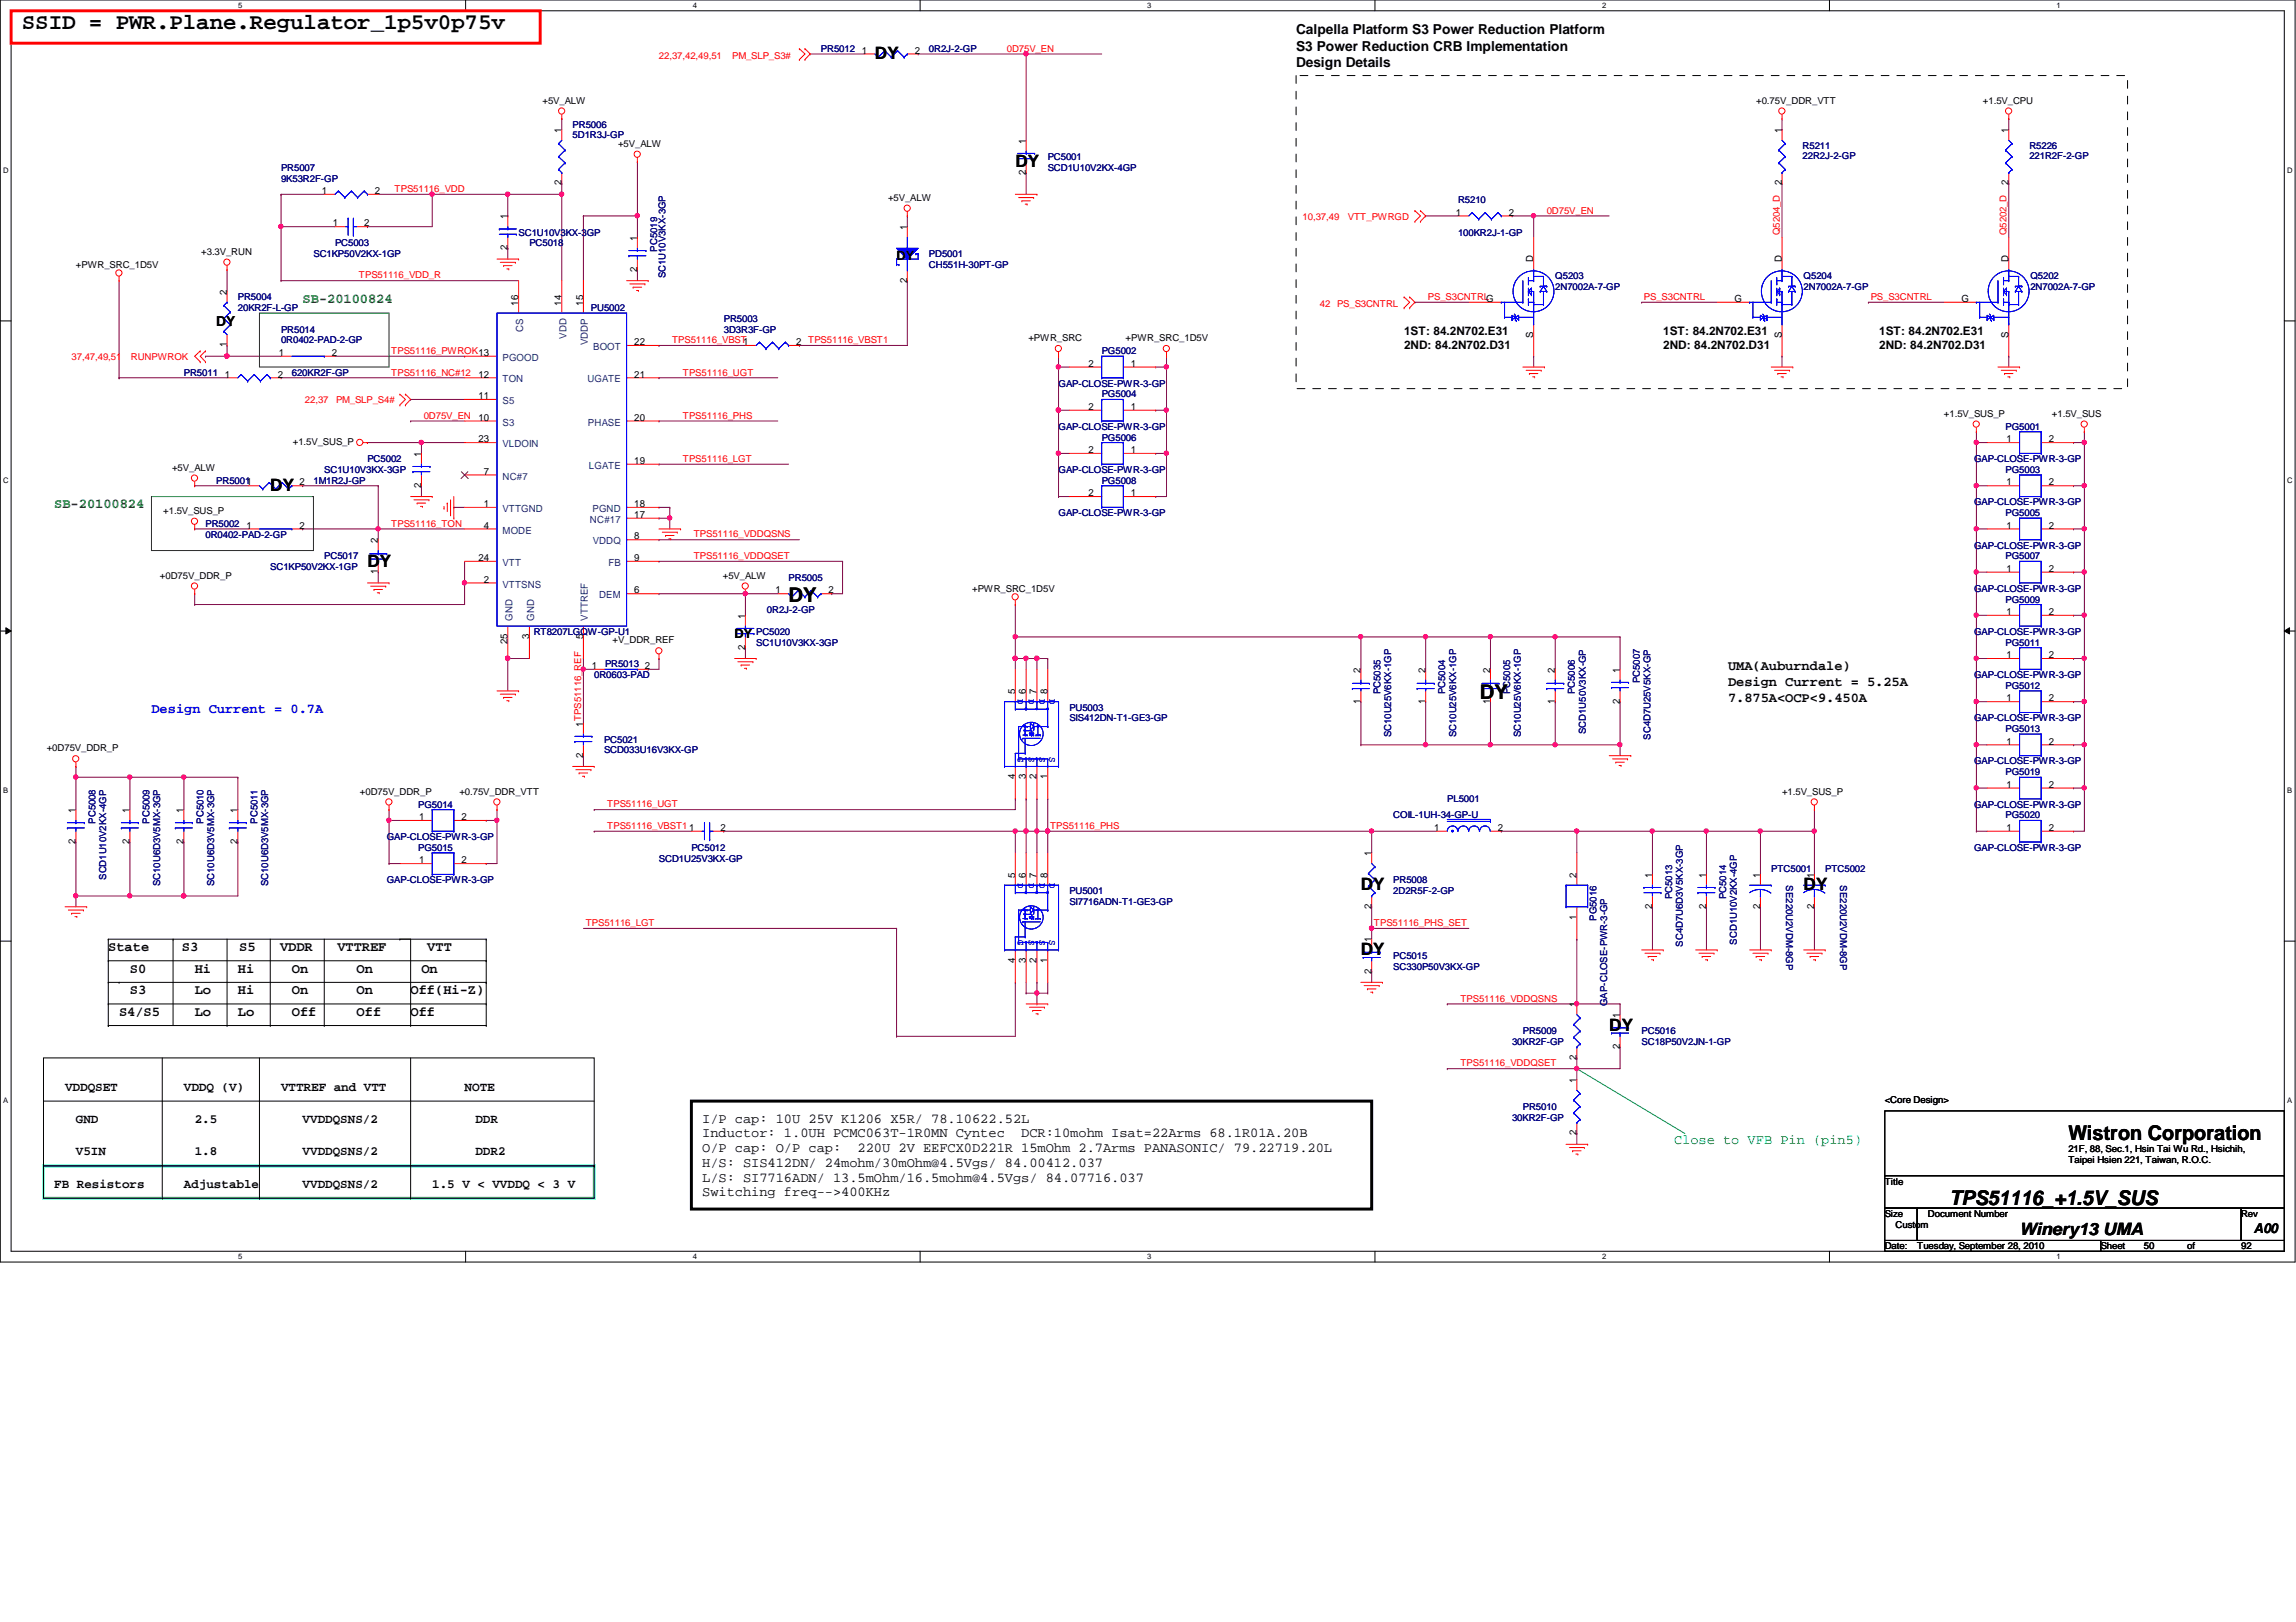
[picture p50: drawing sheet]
<svg xmlns="http://www.w3.org/2000/svg" width="297mm" height="210mm" viewBox="0 0 297 210" stroke-linecap="round" stroke-linejoin="round" font-family="sans-serif">
<defs><g id="words">
<text font-size="2.9" x="2.8" y="3.8">SSID = PWR.Plane.Regulator_1p5v0p75v</text>
<g font-size="2.6">
<text x="102" y="77.9">DY</text>
<text x="191.4" y="90.4">DY</text>
<text x="267.6" y="147.6">Wistron Corporation</text>
<text x="252.2" y="156">TPS51116_+1.5V_SUS</text>
</g>
<g font-size="2.2">
<text x="113.2" y="7.7">DY</text>
<text x="131.4" y="21.6">DY</text>
<text x="35" y="63.5">DY</text>
<text x="47.5" y="73.3">DY</text>
<text x="176.1" y="115.2">DY</text>
<text x="233.3" y="115.2">DY</text>
<text x="176.1" y="123.6">DY</text>
<text x="208.2" y="133.4">DY</text>
<text x="261.3" y="159.9">Winery13 UMA</text>
</g>
<g font-size="1.8">
<text x="167.7" y="4.4">Calpella Platform S3 Power Reduction Platform</text>
<text x="167.7" y="6.6">S3 Power Reduction CRB Implementation</text>
<text x="167.7" y="8.7">Design Details</text>
<text x="28" y="42.2">DY</text>
<text x="223.6" y="86.7">UMA(Auburndale)</text>
<text x="223.6" y="88.8">Design Current = 5.25A</text>
<text x="223.6" y="90.9">7.875A&lt;OCP&lt;9.450A</text>
<text x="14" y="123.1">State</text>
<text x="16.8" y="125.9">S0</text>
<text x="23.5" y="123.1">S3</text>
<text x="25.2" y="125.9">Hi</text>
<text x="30.8" y="125.9">Hi</text>
<text x="30.9" y="123.1">S5</text>
<text x="36.2" y="123.1">VDDR</text>
<text x="37.8" y="125.9">On</text>
<text x="43.6" y="123.1">VTTREF</text>
<text x="46.1" y="125.9">On</text>
<text x="54.5" y="125.9">On</text>
<text x="55.3" y="123.1">VTT</text>
<text x="15.4" y="131.4">S4/S5</text>
<text x="16.8" y="128.7">S3</text>
<text x="25.2" y="128.7">Lo</text>
<text x="25.2" y="131.4">Lo</text>
<text x="30.8" y="128.7">Hi</text>
<text x="30.8" y="131.4">Lo</text>
<text x="37.8" y="131.4">Off</text>
<text x="37.8" y="128.7">On</text>
<text x="46.1" y="131.4">Off</text>
<text x="46.1" y="128.7">On</text>
<text x="53.1" y="131.4">Off</text>
<text x="53.1" y="128.7">Off(Hi-Z)</text>
<text x="90.8" y="149.1">O/P cap: O/P cap:</text>
<text x="90.8" y="145.3">I/P cap: 10U 25V K1206 X5R/ 78.10622.52L</text>
<text x="90.8" y="147.2">Inductor: 1.0UH PCMC063T-1R0MN Cyntec</text>
<text x="111" y="149.1">220U 2V EEFCX0D221R 15mOhm 2.7Arms PANASONIC/ 79.22719.20L</text>
<text x="132.1" y="147.2">DCR:10mohm Isat=22Arms 68.1R01A.20B</text>
<text x="90.8" y="151">H/S: SIS412DN/ 24mohm/30mOhm@4.5Vgs/ 84.00412.037</text>
<text x="90.8" y="152.9">L/S: SI7716ADN/ 13.5mOhm/16.5mohm@4.5Vgs/ 84.07716.037</text>
<text x="90.8" y="154.8">Switching freq--&gt;400KHz</text>
<text x="291.6" y="159.6">A00</text>
</g>
<g font-size="1.8" fill="#008000">
<text x="39.2" y="39.2">SB-20100824</text>
<text x="7" y="65.8">SB-20100824</text>
</g>
<text font-size="1.8" fill="#00f" x="19.6" y="92.3">Design Current = 0.7A</text>
<text font-size="1.8" fill="#0f0" x="216.6" y="148.1">Close to VFB Pin (pin5)</text>
<g font-size="1.7">
<text x="116" y="33.7">DY</text>
<text x="95" y="82.5">DY</text>
<text x="8.4" y="141.1">VDDQSET</text>
<text x="23.8" y="141.1">VDDQ (V)</text>
<text x="36.4" y="141.1">VTTREF and VTT</text>
<text x="60.1" y="141.1">NOTE</text>
<text x="9.8" y="145.3">GND</text>
<text x="9.8" y="149.5">V5IN</text>
<text x="25.2" y="145.3">2.5</text>
<text x="25.2" y="149.5">1.8</text>
<text x="39.2" y="145.3">VVDDQSNS/2</text>
<text x="39.2" y="149.5">VVDDQSNS/2</text>
<text x="61.5" y="145.3">DDR</text>
<text x="61.5" y="149.5">DDR2</text>
<text x="7" y="153.7">FB Resistors</text>
<text x="23.8" y="153.7">Adjustable</text>
<text x="39.2" y="153.7">VVDDQSNS/2</text>
<text x="55.9" y="153.7">1.5 V &lt; VVDDQ &lt; 3 V</text>
</g>
<g font-size="1.5">
<text x="181.6" y="43.3">1ST: 84.2N702.E31</text>
<text x="181.6" y="45.2">2ND: 84.2N702.D31</text>
<text x="215.2" y="43.3">1ST: 84.2N702.E31</text>
<text x="215.2" y="45.2">2ND: 84.2N702.D31</text>
<text x="243.1" y="43.3">1ST: 84.2N702.E31</text>
<text x="243.1" y="45.2">2ND: 84.2N702.D31</text>
</g>
<g font-size="1.3">
<text x="111.5" y="6.9">1</text>
<text x="118.4" y="6.9">2</text>
<text x="72.6" y="17.2" transform="rotate(-90 72.6 17.2)">1</text>
<text x="230.5" y="17.2" transform="rotate(-90 230.5 17.2)">1</text>
<text x="259.8" y="17.2" transform="rotate(-90 259.8 17.2)">1</text>
<text x="132.7" y="22.6" transform="rotate(-90 132.7 22.6)">2</text>
<text x="132.7" y="18.6" transform="rotate(-90 132.7 18.6)">1</text>
<text x="41.7" y="25.1">1</text>
<text x="43" y="29.3">1</text>
<text x="47.1" y="29.3">2</text>
<text x="48.5" y="25.1">2</text>
<text x="65.7" y="28.4" transform="rotate(-90 65.7 28.4)">1</text>
<text x="72.6" y="24" transform="rotate(-90 72.6 24)">2</text>
<text x="117.3" y="29.8" transform="rotate(-90 117.3 29.8)">1</text>
<text x="188.3" y="27.9">1</text>
<text x="195.2" y="27.9">2</text>
<text x="230.5" y="24" transform="rotate(-90 230.5 24)">2</text>
<text x="259.8" y="24" transform="rotate(-90 259.8 24)">2</text>
<text x="65.7" y="32.4" transform="rotate(-90 65.7 32.4)">2</text>
<text x="82.4" y="35.2" transform="rotate(-90 82.4 35.2)">2</text>
<text x="82.4" y="31.2" transform="rotate(-90 82.4 31.2)">1</text>
<text x="198.4" y="34" transform="rotate(-90 198.4 34)">D</text>
<text x="230.5" y="34" transform="rotate(-90 230.5 34)">D</text>
<text x="259.8" y="34" transform="rotate(-90 259.8 34)">D</text>
<text x="29.3" y="38.1" transform="rotate(-90 29.3 38.1)">2</text>
<text x="67.1" y="39.5" transform="rotate(-90 67.1 39.5)">16</text>
<text x="72.6" y="39.5" transform="rotate(-90 72.6 39.5)">14</text>
<text x="75.4" y="39.5" transform="rotate(-90 75.4 39.5)">15</text>
<text x="117.3" y="36.6" transform="rotate(-90 117.3 36.6)">2</text>
<text x="224.4" y="39.1">G</text>
<text x="253.7" y="39.1">G</text>
<text x="29.3" y="45" transform="rotate(-90 29.3 45)">1</text>
<text x="36.1" y="46.1">1</text>
<text x="42.9" y="46.1">2</text>
<text x="82" y="44.7">22</text>
<text x="103" y="44.7">2</text>
<text x="140.8" y="47.5">2</text>
<text x="146.3" y="47.5">1</text>
<text x="198.4" y="43.7" transform="rotate(-90 198.4 43.7)">S</text>
<text x="230.5" y="43.7" transform="rotate(-90 230.5 43.7)">S</text>
<text x="259.8" y="43.7" transform="rotate(-90 259.8 43.7)">S</text>
<text x="29.1" y="48.9">1</text>
<text x="35.9" y="48.9">2</text>
<text x="61.9" y="51.6">11</text>
<text x="61.9" y="48.9">12</text>
<text x="82" y="48.9">21</text>
<text x="140.8" y="53">2</text>
<text x="146.3" y="53">1</text>
<text x="54.5" y="59.1" transform="rotate(-90 54.5 59.1)">1</text>
<text x="61.9" y="57.2">23</text>
<text x="61.9" y="54.4">10</text>
<text x="82" y="54.4">20</text>
<text x="140.8" y="58.6">2</text>
<text x="146.3" y="58.6">1</text>
<text x="259.6" y="57.2">1</text>
<text x="265" y="57.2">2</text>
<text x="38.7" y="62.8">2</text>
<text x="54.5" y="63.1" transform="rotate(-90 54.5 63.1)">2</text>
<text x="62.6" y="65.6">1</text>
<text x="62.6" y="61.4">7</text>
<text x="82" y="60">19</text>
<text x="82" y="65.6">18</text>
<text x="140.8" y="64.2">2</text>
<text x="146.3" y="64.2">1</text>
<text x="259.6" y="62.8">1</text>
<text x="265" y="62.8">2</text>
<text x="31.9" y="68.4">1</text>
<text x="38.7" y="68.4">2</text>
<text x="48.9" y="70.3" transform="rotate(-90 48.9 70.3)">2</text>
<text x="62.6" y="68.4">4</text>
<text x="82" y="69.8">8</text>
<text x="82" y="67">17</text>
<text x="259.6" y="68.4">1</text>
<text x="265" y="68.4">2</text>
<text x="48.9" y="74.3" transform="rotate(-90 48.9 74.3)">1</text>
<text x="61.9" y="72.6">24</text>
<text x="62.6" y="75.4">2</text>
<text x="82" y="72.6">9</text>
<text x="82" y="76.8">6</text>
<text x="100.3" y="76.8">1</text>
<text x="107.2" y="76.8">2</text>
<text x="259.6" y="74">1</text>
<text x="265" y="74">2</text>
<text x="65.7" y="83.4" transform="rotate(-90 65.7 83.4)">25</text>
<text x="68.4" y="82.7" transform="rotate(-90 68.4 82.7)">3</text>
<text x="75.4" y="82.7" transform="rotate(-90 75.4 82.7)">5</text>
<text x="96.4" y="80.1" transform="rotate(-90 96.4 80.1)">1</text>
<text x="259.6" y="79.6">1</text>
<text x="265" y="79.6">2</text>
<text x="76.6" y="86.6">1</text>
<text x="83.4" y="86.6">2</text>
<text x="96.4" y="84.1" transform="rotate(-90 96.4 84.1)">2</text>
<text x="131.3" y="89.8" transform="rotate(-90 131.3 89.8)">5</text>
<text x="132.7" y="89.8" transform="rotate(-90 132.7 89.8)">6</text>
<text x="134.1" y="89.8" transform="rotate(-90 134.1 89.8)">7</text>
<text x="135.5" y="89.8" transform="rotate(-90 135.5 89.8)">8</text>
<text x="176" y="87" transform="rotate(-90 176 87)">2</text>
<text x="184.4" y="87" transform="rotate(-90 184.4 87)">2</text>
<text x="192.8" y="87" transform="rotate(-90 192.8 87)">2</text>
<text x="201.2" y="87" transform="rotate(-90 201.2 87)">2</text>
<text x="209.5" y="87" transform="rotate(-90 209.5 87)">1</text>
<text x="259.6" y="85.2">1</text>
<text x="265" y="85.2">2</text>
<text x="75.4" y="94" transform="rotate(-90 75.4 94)">1TPS51116_REF</text>
<text x="176" y="91.1" transform="rotate(-90 176 91.1)">1</text>
<text x="184.4" y="91.1" transform="rotate(-90 184.4 91.1)">1</text>
<text x="192.8" y="91.1" transform="rotate(-90 192.8 91.1)">1</text>
<text x="201.2" y="91.1" transform="rotate(-90 201.2 91.1)">1</text>
<text x="209.5" y="91.1" transform="rotate(-90 209.5 91.1)">2</text>
<text x="259.6" y="90.8">1</text>
<text x="265" y="90.8">2</text>
<text x="75.4" y="98" transform="rotate(-90 75.4 98)">2</text>
<text x="131.3" y="100.8" transform="rotate(-90 131.3 100.8)">4</text>
<text x="132.7" y="100.8" transform="rotate(-90 132.7 100.8)">3</text>
<text x="134.1" y="100.8" transform="rotate(-90 134.1 100.8)">2</text>
<text x="135.5" y="100.8" transform="rotate(-90 135.5 100.8)">1</text>
<text x="259.6" y="101.9">1</text>
<text x="259.6" y="96.4">1</text>
<text x="265" y="101.9">2</text>
<text x="265" y="96.4">2</text>
<text x="9.8" y="105.2" transform="rotate(-90 9.8 105.2)">1</text>
<text x="16.8" y="105.2" transform="rotate(-90 16.8 105.2)">1</text>
<text x="23.7" y="105.2" transform="rotate(-90 23.7 105.2)">1</text>
<text x="30.7" y="105.2" transform="rotate(-90 30.7 105.2)">1</text>
<text x="54.2" y="106.1">1</text>
<text x="59.7" y="106.1">2</text>
<text x="93.2" y="107.5">2</text>
<text x="185.5" y="107.5">1</text>
<text x="193.8" y="107.5">2</text>
<text x="259.6" y="107.5">1</text>
<text x="265" y="107.5">2</text>
<text x="9.8" y="109.2" transform="rotate(-90 9.8 109.2)">2</text>
<text x="16.8" y="109.2" transform="rotate(-90 16.8 109.2)">2</text>
<text x="23.7" y="109.2" transform="rotate(-90 23.7 109.2)">2</text>
<text x="30.7" y="109.2" transform="rotate(-90 30.7 109.2)">2</text>
<text x="54.2" y="111.7">1</text>
<text x="59.7" y="111.7">2</text>
<text x="131.3" y="113.6" transform="rotate(-90 131.3 113.6)">5</text>
<text x="132.7" y="113.6" transform="rotate(-90 132.7 113.6)">6</text>
<text x="134.1" y="113.6" transform="rotate(-90 134.1 113.6)">7</text>
<text x="135.5" y="113.6" transform="rotate(-90 135.5 113.6)">8</text>
<text x="177.4" y="110.8" transform="rotate(-90 177.4 110.8)">1</text>
<text x="204" y="113.6" transform="rotate(-90 204 113.6)">2</text>
<text x="213.7" y="113.6" transform="rotate(-90 213.7 113.6)">1</text>
<text x="220.7" y="113.6" transform="rotate(-90 220.7 113.6)">1</text>
<text x="227.7" y="113.6" transform="rotate(-90 227.7 113.6)">1</text>
<text x="234.7" y="113.6" transform="rotate(-90 234.7 113.6)">1</text>
<text x="177.4" y="117.6" transform="rotate(-90 177.4 117.6)">2</text>
<text x="204" y="119" transform="rotate(-90 204 119)">1</text>
<text x="213.7" y="117.6" transform="rotate(-90 213.7 117.6)">2</text>
<text x="220.7" y="117.6" transform="rotate(-90 220.7 117.6)">2</text>
<text x="227.7" y="117.6" transform="rotate(-90 227.7 117.6)">2</text>
<text x="234.7" y="117.6" transform="rotate(-90 234.7 117.6)">2</text>
<text x="131.3" y="124.6" transform="rotate(-90 131.3 124.6)">4</text>
<text x="132.7" y="124.6" transform="rotate(-90 132.7 124.6)">3</text>
<text x="134.1" y="124.6" transform="rotate(-90 134.1 124.6)">2</text>
<text x="135.5" y="124.6" transform="rotate(-90 135.5 124.6)">1</text>
<text x="177.4" y="126" transform="rotate(-90 177.4 126)">2</text>
<text x="177.4" y="122" transform="rotate(-90 177.4 122)">1</text>
<text x="204" y="130.3" transform="rotate(-90 204 130.3)">1</text>
<text x="209.5" y="131.7" transform="rotate(-90 209.5 131.7)">1</text>
<text x="204" y="137.2" transform="rotate(-90 204 137.2)">2</text>
<text x="209.5" y="135.8" transform="rotate(-90 209.5 135.8)">2</text>
<text x="204" y="140.1" transform="rotate(-90 204 140.1)">1</text>
<text x="204" y="146.9" transform="rotate(-90 204 146.9)">2</text>
</g>
<g font-size="1.3" fill="#004080">
<text x="65" y="46.7">PGOOD</text>
<text x="67.7" y="43" transform="rotate(-90 67.7 43)">CS</text>
<text x="73.3" y="43.9" transform="rotate(-90 73.3 43.9)">VDD</text>
<text x="76.1" y="44.7" transform="rotate(-90 76.1 44.7)">VDDP</text>
<text x="76.7" y="45.3">BOOT</text>
<text x="65" y="52.3">S5</text>
<text x="65" y="49.5">TON</text>
<text x="76" y="49.5">UGATE</text>
<text x="65" y="57.9">VLDOIN</text>
<text x="65" y="55.1">S3</text>
<text x="76.1" y="55.1">PHASE</text>
<text x="65" y="62.1">NC#7</text>
<text x="76.2" y="60.7">LGATE</text>
<text x="65" y="66.3">VTTGND</text>
<text x="65" y="69">MODE</text>
<text x="76.3" y="67.6">NC#17</text>
<text x="76.7" y="66.3">PGND</text>
<text x="76.7" y="70.4">VDDQ</text>
<text x="65" y="73.2">VTT</text>
<text x="65" y="76">VTTSNS</text>
<text x="77.5" y="77.4">DEM</text>
<text x="78.7" y="73.2">FB</text>
<text x="66.3" y="80.3" transform="rotate(-90 66.3 80.3)">GND</text>
<text x="69.1" y="80.3" transform="rotate(-90 69.1 80.3)">GND</text>
<text x="76.1" y="80.3" transform="rotate(-90 76.1 80.3)">VTTREF</text>
</g>
<g font-size="1.2" fill="#f00">
<text x="85.3" y="7.6">22,37,42,49,51</text>
<text x="94.7" y="7.6">PM_SLP_S3#</text>
<text x="130.3" y="6.7">0D75V_EN</text>
<text x="51.1" y="24.8">TPS51116_VDD</text>
<text x="168.5" y="28.5">10,37,49</text>
<text x="174.4" y="28.5">VTT_PWRGD</text>
<text x="200.1" y="27.6">0D75V_EN</text>
<text x="230.2" y="30.4" transform="rotate(-90 230.2 30.4)">Q5204_D</text>
<text x="259.6" y="30.4" transform="rotate(-90 259.6 30.4)">Q5202_D</text>
<text x="46.4" y="36">TPS51116_VDD_R</text>
<text x="170.8" y="39.7">42 PS_S3CNTRL</text>
<text x="184.7" y="38.8">PS_S3CNTRLG</text>
<text x="212.7" y="38.8">PS_S3CNTRL</text>
<text x="242" y="38.8">PS_S3CNTRL</text>
<text x="9.3" y="46.6">37,47,49,51</text>
<text x="16.9" y="46.6">RUNPWROK</text>
<text x="50.6" y="45.8">TPS51116_PWROK13</text>
<text x="86.9" y="44.4">TPS51116_VBST1</text>
<text x="104.6" y="44.4">TPS51116_VBST1</text>
<text x="39.5" y="52.2">22,37</text>
<text x="43.5" y="52.2">PM_SLP_S4#</text>
<text x="50.6" y="48.6">TPS51116_NC#12</text>
<text x="88.3" y="48.6">TPS51116_UGT</text>
<text x="54.8" y="54.2">0D75V_EN</text>
<text x="88.3" y="59.8">TPS51116_LGT</text>
<text x="88.3" y="54.2">TPS51116_PHS</text>
<text x="50.6" y="68.2">TPS51116_TON</text>
<text x="89.7" y="69.6">TPS51116_VDDQSNS</text>
<text x="89.7" y="72.3">TPS51116_VDDQSET</text>
<text x="78.6" y="104.5">TPS51116_UGT</text>
<text x="78.6" y="107.3">TPS51116_VBST11</text>
<text x="135.8" y="107.3">TPS51116_PHS</text>
<text x="75.8" y="119.8">TPS51116_LGT</text>
<text x="177.8" y="119.8">TPS51116_PHS_SET</text>
<text x="188.9" y="129.6">TPS51116_VDDQSNS</text>
<text x="188.9" y="138">TPS51116_VDDQSET</text>
</g>
<g font-size="1.2" fill="#000080">
<text x="106.2" y="6.7">PR5012</text>
<text x="120.2" y="6.7">0R2J-2-GP</text>
<text x="74.1" y="16.5">PR5006</text>
<text x="74.1" y="17.9">5D1R3J-GP</text>
<text x="36.4" y="22.1">PR5007</text>
<text x="36.4" y="23.5">9K53R2F-GP</text>
<text x="135.5" y="20.7">PC5001</text>
<text x="135.5" y="22.1">SCD1U10V2KX-4GP</text>
<text x="233.2" y="19.3">R5211</text>
<text x="233.2" y="20.6">22R2J-2-GP</text>
<text x="262.5" y="19.3">R5226</text>
<text x="262.5" y="20.6">221R2F-2-GP</text>
<text x="188.6" y="26.3">R5210</text>
<text x="40.6" y="33.3">SC1KP50V2KX-1GP</text>
<text x="43.3" y="31.9">PC5003</text>
<text x="67.1" y="30.5">SC1U10V3KX-3GP</text>
<text x="68.5" y="31.9">PC5018</text>
<text x="85" y="32.6" transform="rotate(-90 85 32.6)">PC5019</text>
<text x="120.2" y="33.3">PD5001</text>
<text x="120.2" y="34.7">CH551H-30PT-GP</text>
<text x="188.6" y="30.5">100KR2J-1-GP</text>
<text x="30.8" y="38.9">PR5004</text>
<text x="30.8" y="40.3">20KR2F-L-GP</text>
<text x="76.5" y="40.3">PU5002</text>
<text x="86.1" y="36" transform="rotate(-90 86.1 36)">SC1U10V3KX-3GP</text>
<text x="93.6" y="41.7">PR5003</text>
<text x="201.2" y="36.1">Q5203</text>
<text x="201.2" y="37.5">2N7002A-7-GP</text>
<text x="233.3" y="36.1">Q5204</text>
<text x="233.3" y="37.5">2N7002A-7-GP</text>
<text x="262.7" y="36.1">Q5202</text>
<text x="262.7" y="37.5">2N7002A-7-GP</text>
<text x="36.4" y="43.1">PR5014</text>
<text x="36.4" y="44.4">0R0402-PAD-2-GP</text>
<text x="93.6" y="43.1">3D3R3F-GP</text>
<text x="142.5" y="45.8">PG5002</text>
<text x="23.8" y="48.6">PR5011</text>
<text x="37.8" y="48.6">620KR2F-GP</text>
<text x="136.9" y="50">GAP-CLOSE-PWR-3-GP</text>
<text x="142.5" y="51.4">PG5004</text>
<text x="47.5" y="59.8">PC5002</text>
<text x="136.9" y="55.6">GAP-CLOSE-PWR-3-GP</text>
<text x="142.5" y="57">PG5006</text>
<text x="255.4" y="59.8">GAP-CLOSE-PWR-3-GP</text>
<text x="259.5" y="55.6">PG5001</text>
<text x="28" y="62.6">PR50011</text>
<text x="40.6" y="62.6">1M1R2J-GP</text>
<text x="41.9" y="61.2">SC1U10V3KX-3GP</text>
<text x="136.9" y="61.2">GAP-CLOSE-PWR-3-GP</text>
<text x="142.5" y="62.6">PG5008</text>
<text x="255.4" y="65.4">GAP-CLOSE-PWR-3-GP</text>
<text x="259.5" y="61.2">PG5003</text>
<text x="26.6" y="68.2">PR5002</text>
<text x="26.6" y="69.6">0R0402-PAD-2-GP</text>
<text x="136.9" y="66.8">GAP-CLOSE-PWR-3-GP</text>
<text x="255.4" y="71">GAP-CLOSE-PWR-3-GP</text>
<text x="259.5" y="66.8">PG5005</text>
<text x="35" y="73.8">SC1KP50V2KX-1GP</text>
<text x="41.9" y="72.4">PC5017</text>
<text x="102" y="75.2">PR5005</text>
<text x="255.4" y="76.6">GAP-CLOSE-PWR-3-GP</text>
<text x="259.5" y="78">PG5009</text>
<text x="259.5" y="72.4">PG5007</text>
<text x="69" y="82.2">RT8207LGQW-GP-U1</text>
<text x="97.8" y="82.2">PC5020</text>
<text x="97.8" y="83.6">SC1U10V3KX-3GP</text>
<text x="99.2" y="79.4">0R2J-2-GP</text>
<text x="255.4" y="82.2">GAP-CLOSE-PWR-3-GP</text>
<text x="259.5" y="83.6">PG5011</text>
<text x="76.9" y="87.8">0R0603-PAD</text>
<text x="78.3" y="86.4">PR5013</text>
<text x="178.6" y="89.8" transform="rotate(-90 178.6 89.8)">PC5035</text>
<text x="187" y="89.8" transform="rotate(-90 187 89.8)">PC5004</text>
<text x="195.4" y="89.8" transform="rotate(-90 195.4 89.8)">PC5005</text>
<text x="203.7" y="89.8" transform="rotate(-90 203.7 89.8)">PC5006</text>
<text x="212.1" y="88.4" transform="rotate(-90 212.1 88.4)">PC5007</text>
<text x="255.4" y="87.8">GAP-CLOSE-PWR-3-GP</text>
<text x="259.5" y="89.2">PG5012</text>
<text x="138.3" y="91.9">PU5003</text>
<text x="138.3" y="93.3">SIS412DN-T1-GE3-GP</text>
<text x="180" y="95.4" transform="rotate(-90 180 95.4)">SC10U25V6KX-1GP</text>
<text x="188.4" y="95.4" transform="rotate(-90 188.4 95.4)">SC10U25V6KX-1GP</text>
<text x="196.8" y="95.4" transform="rotate(-90 196.8 95.4)">SC10U25V6KX-1GP</text>
<text x="205.1" y="95" transform="rotate(-90 205.1 95)">SCD1U50V3KX-GP</text>
<text x="213.5" y="95.7" transform="rotate(-90 213.5 95.7)">SC4D7U25V5KX-GP</text>
<text x="255.4" y="93.3">GAP-CLOSE-PWR-3-GP</text>
<text x="259.5" y="94.7">PG5013</text>
<text x="78.1" y="96.1">PC5021</text>
<text x="78.1" y="97.4">SCD033U16V3KX-GP</text>
<text x="255.4" y="98.9">GAP-CLOSE-PWR-3-GP</text>
<text x="259.5" y="100.3">PG5019</text>
<text x="12.4" y="106.6" transform="rotate(-90 12.4 106.6)">PC5008</text>
<text x="19.3" y="106.6" transform="rotate(-90 19.3 106.6)">PC5009</text>
<text x="26.3" y="106.6" transform="rotate(-90 26.3 106.6)">PC5010</text>
<text x="33.3" y="106.6" transform="rotate(-90 33.3 106.6)">PC5011</text>
<text x="54.1" y="104.5">PG5014</text>
<text x="180.3" y="105.9">COIL-1UH-34-GP-U</text>
<text x="187.2" y="103.8">PL5001</text>
<text x="255.4" y="104.5">GAP-CLOSE-PWR-3-GP</text>
<text x="259.5" y="105.9">PG5020</text>
<text x="13.8" y="113.9" transform="rotate(-90 13.8 113.9)">SCD1U10V2KX-4GP</text>
<text x="50" y="108.7">GAP-CLOSE-PWR-3-GP</text>
<text x="54.1" y="110.1">PG5015</text>
<text x="85.3" y="111.5">SCD1U25V3KX-GP</text>
<text x="89.4" y="110.1">PC5012</text>
<text x="229.1" y="112.9">PTC5001</text>
<text x="236.1" y="112.9">PTC5002</text>
<text x="255.4" y="110.1">GAP-CLOSE-PWR-3-GP</text>
<text x="20.7" y="114.7" transform="rotate(-90 20.7 114.7)">SC10U6D3V5MX-3GP</text>
<text x="27.7" y="114.7" transform="rotate(-90 27.7 114.7)">SC10U6D3V5MX-3GP</text>
<text x="34.7" y="114.7" transform="rotate(-90 34.7 114.7)">SC10U6D3V5MX-3GP</text>
<text x="50" y="114.3">GAP-CLOSE-PWR-3-GP</text>
<text x="138.3" y="115.7">PU5001</text>
<text x="138.3" y="117.1">SI7716ADN-T1-GE3-GP</text>
<text x="180.3" y="114.3">PR5008</text>
<text x="180.3" y="115.7">2D2R5F-2-GP</text>
<text x="206.5" y="119.2" transform="rotate(-90 206.5 119.2)">PG5016</text>
<text x="216.3" y="116.4" transform="rotate(-90 216.3 116.4)">PC5013</text>
<text x="223.3" y="116.4" transform="rotate(-90 223.3 116.4)">PC5014</text>
<text x="231.1" y="114.6" transform="rotate(90 231.1 114.6)">SE220U2VDM-8GP</text>
<text x="238.1" y="114.6" transform="rotate(90 238.1 114.6)">SE220U2VDM-8GP</text>
<text x="180.3" y="124.1">PC5015</text>
<text x="180.3" y="125.5">SC330P50V3KX-GP</text>
<text x="217.7" y="122.5" transform="rotate(-90 217.7 122.5)">SC4D7U6D3V5KX-3GP</text>
<text x="224.7" y="122.3" transform="rotate(-90 224.7 122.3)">SCD1U10V2KX-4GP</text>
<text x="207.9" y="130.2" transform="rotate(-90 207.9 130.2)">GAP-CLOSE-PWR-3-GP</text>
<text x="195.6" y="135.3">30KR2F-GP</text>
<text x="197" y="133.9">PR5009</text>
<text x="212.4" y="133.9">PC5016</text>
<text x="212.4" y="135.3">SC18P50V2JN-1-GP</text>
<text x="197" y="143.6">PR5010</text>
<text x="195.6" y="145">30KR2F-GP</text>
</g>
<g font-size="1.2">
<text x="70.2" y="13.4">+5V_ALW</text>
<text x="227.2" y="13.4">+0.75V_DDR_VTT</text>
<text x="256.5" y="13.4">+1.5V_CPU</text>
<text x="80" y="19">+5V_ALW</text>
<text x="114.9" y="26">+5V_ALW</text>
<text x="9.8" y="34.7">+PWR_SRC_1D5V</text>
<text x="26" y="33">+3.3V_RUN</text>
<text x="133.1" y="44.2">+PWR_SRC</text>
<text x="145.6" y="44.2">+PWR_SRC_1D5V</text>
<text x="251.5" y="53.9">+1.5V_SUS_P</text>
<text x="265.5" y="53.9">+1.5V_SUS</text>
<text x="37.9" y="57.6">+1.5V_SUS_P</text>
<text x="22.3" y="60.9">+5V_ALW</text>
<text x="21.1" y="66.5">+1.5V_SUS_P</text>
<text x="20.7" y="74.9">+0D75V_DDR_P</text>
<text x="93.5" y="74.9">+5V_ALW</text>
<text x="125.8" y="76.6">+PWR_SRC_1D5V</text>
<text x="79.2" y="83.3">+V_DDR_REF</text>
<text x="6.1" y="97.2">+0D75V_DDR_P</text>
<text x="46.6" y="102.8">+0D75V_DDR_P</text>
<text x="59.4" y="102.8">+0.75V_DDR_VTT</text>
<text x="230.5" y="102.8">+1.5V_SUS_P</text>
<text x="243.8" y="142.8">&lt;Core Design&gt;</text>
<text x="267.6" y="149.1">21F, 88, Sec.1, Hsin Tai Wu Rd., Hsichih,</text>
<text x="243.8" y="153.3">Title</text>
<text x="267.6" y="150.5">Taipei Hsien 221, Taiwan, R.O.C.</text>
<text x="243.8" y="157.5">Size</text>
<text x="243.8" y="161.7">Date:</text>
<text x="245.2" y="158.9">Custom</text>
<text x="248" y="161.7">Tuesday, September 28, 2010</text>
<text x="249.4" y="157.5">Document Number</text>
<text x="271.8" y="161.7">Sheet</text>
<text x="277.4" y="161.7">50</text>
<text x="283" y="161.7">of</text>
<text x="289.9" y="161.7">92</text>
<text x="289.9" y="157.5">Rev</text>
</g>
<g font-size="1.2" fill="#00f">
<text x="131.7" y="90.5" transform="rotate(90 131.7 90.5)">D</text>
<text x="133.1" y="90.5" transform="rotate(90 133.1 90.5)">D</text>
<text x="134.5" y="90.5" transform="rotate(90 134.5 90.5)">D</text>
<text x="135.8" y="90.5" transform="rotate(90 135.8 90.5)">D</text>
<text x="131.7" y="97.9" transform="rotate(90 131.7 97.9)">G</text>
<text x="133.1" y="97.9" transform="rotate(90 133.1 97.9)">S</text>
<text x="134.5" y="97.9" transform="rotate(90 134.5 97.9)">S</text>
<text x="135.8" y="97.9" transform="rotate(90 135.8 97.9)">S</text>
<text x="131.7" y="114.3" transform="rotate(90 131.7 114.3)">D</text>
<text x="133.1" y="114.3" transform="rotate(90 133.1 114.3)">D</text>
<text x="134.5" y="114.3" transform="rotate(90 134.5 114.3)">D</text>
<text x="135.8" y="114.3" transform="rotate(90 135.8 114.3)">D</text>
<text x="131.7" y="121.7" transform="rotate(90 131.7 121.7)">G</text>
<text x="133.1" y="121.7" transform="rotate(90 133.1 121.7)">S</text>
<text x="134.5" y="121.7" transform="rotate(90 134.5 121.7)">S</text>
<text x="135.8" y="121.7" transform="rotate(90 135.8 121.7)">S</text>
</g>
<g font-size="1">
<text x="30.8" y="1.1">5</text>
<text x="89.6" y="1.1">4</text>
<text x="148.4" y="1.1">3</text>
<text x="207.3" y="1.1">2</text>
<text x="266.1" y="1.1">1</text>
<text x=".4" y="22.4">D</text>
<text x="295.9" y="22.4">D</text>
<text x=".4" y="62.5">C</text>
<text x="295.9" y="62.5">C</text>
<text x=".4" y="102.6">B</text>
<text x="295.9" y="102.6">B</text>
<text x=".4" y="142.7">A</text>
<text x="295.9" y="142.7">A</text>
<text x="30.8" y="163">5</text>
<text x="89.6" y="163">4</text>
<text x="148.4" y="163">3</text>
<text x="207.3" y="163">2</text>
<text x="266.1" y="163">1</text>
</g>
</g></defs>
<path d="M0 0h296.9v163.3h-296.9zM1.4 1.4h294.1v160.5h-294.1z" fill="none" stroke="#000" stroke-width=".13"/>
<g fill="#fff">
<path d="M30.8 .2h.6v1.1h-.6z"/>
<path d="M30.8 162.1h.6v1.1h-.6z"/>
</g>
<path d="M60.2 0v1.4M60.2 161.9v1.4" fill="none" stroke="#000" stroke-width=".13"/>
<g fill="#fff">
<path d="M89.6 .2h.6v1.1h-.6z"/>
<path d="M89.6 162.1h.6v1.1h-.6z"/>
</g>
<path d="M119 0v1.4M119 161.9v1.4" fill="none" stroke="#000" stroke-width=".13"/>
<g fill="#fff">
<path d="M148.4 .2h.6v1.1h-.6z"/>
<path d="M148.4 162.1h.6v1.1h-.6z"/>
</g>
<path d="M177.9 0v1.4M177.9 161.9v1.4" fill="none" stroke="#000" stroke-width=".13"/>
<g fill="#fff">
<path d="M207.3 .2h.5v1.1h-.5z"/>
<path d="M207.3 162.1h.5v1.1h-.5z"/>
</g>
<path d="M236.7 0v1.4M236.7 161.9v1.4" fill="none" stroke="#000" stroke-width=".13"/>
<g fill="#fff">
<path d="M266.1 .2h.5v1.1h-.5z"/>
<path d="M266.1 162.1h.5v1.1h-.5z"/>
<path d="M.4 21.5h.7v1.1h-.7z"/>
<path d="M295.9 21.5h.7v1.1h-.7z"/>
<path d="M.4 61.6h.7v1.1h-.7z"/>
<path d="M295.9 61.6h.7v1.1h-.7z"/>
</g>
<path d="M0 41.5h1.4M295.5 41.5h1.4" fill="none" stroke="#000" stroke-width=".13"/>
<g fill="#fff">
<path d="M.4 101.7h.7v1.1h-.7z"/>
<path d="M295.9 101.7h.6v1.1h-.6z"/>
</g>
<path d="M0 81.7h1.4M.8 81.2l.6 .5-.6 .3zM295.5 81.7l.7-.5v.8zM295.5 81.7h1.4" fill="none" stroke="#000" stroke-width=".13"/>
<path d="M.8 81.2l.6 .5-.6 .3zM295.5 81.7l.7-.5v.8z" fill="#000"/>
<g fill="#fff">
<path d="M.4 141.9h.7v1.1h-.7z"/>
<path d="M295.9 141.9h.6v1.1h-.6z"/>
</g>
<path d="M0 121.8h1.4M295.5 121.8h1.4" fill="none" stroke="#000" stroke-width=".13"/>
<path d="M135.5 107.6h.1M135.5 107.6h42" fill="none" stroke="#800040" stroke-width=".13"/>
<circle cx="135.5" cy="107.5" r=".29" fill="#f0f"/>
<circle cx="135.5" cy="107.5" r=".29" fill="none" stroke="#f0f" stroke-width=".13"/>
<g fill="none" stroke="#800040" stroke-width=".13">
<path d="M15.4 36.3v12.6M65.7 32.1h.1M65.7 32.1v1.4M15.4 48.9h.1M15.4 48.9h14M176.1 82.4h.1M176.1 90.8h.1M176.1 96.4h.1M176.1 82.4v4.2M176.1 90.8v5.6M176.1 96.4h8.3M93.6 107.6h.1"/>
<path d="M93.6 107.6h37.8M131.4 107.6h.1M131.4 107.6v2.8M132.8 128.5h.1M132.8 127.1v1.4M132.8 128.5h1.4M134.2 128.5h.1M134.2 127.1h.1M134.2 127.1v1.4"/>
</g>
<circle cx="134.1" cy="128.5" r=".29" fill="#f0f"/>
<circle cx="134.1" cy="128.5" r=".29" fill="none" stroke="#f0f" stroke-width=".13"/>
<g fill="none" stroke="#800040" stroke-width=".13">
<path d="M131.4 82.4h.1M131.4 82.4h44.7M9.8 116h.1M9.8 116h7M132.8 107.6h.1M132.8 107.6v2.8M116 120.1h.1M116 134.1h.1M116 120.1v14M131.4 127.1h.1M131.4 127.1v7h-15.4M134.2 128.5h.1"/>
<path d="M134.2 128.5h1.3M135.5 128.5h.1M135.5 127.1v1.4"/>
</g>
<circle cx="131.3" cy="82.4" r=".29" fill="#f0f"/>
<circle cx="131.3" cy="82.4" r=".29" fill="none" stroke="#f0f" stroke-width=".13"/>
<path d="M16.8 116h.1M16.8 116h7M134.2 107.6h.1M134.2 107.6v2.8" fill="none" stroke="#800040" stroke-width=".13"/>
<circle cx="23.8" cy="115.9" r=".29" fill="#f0f"/>
<circle cx="23.8" cy="115.9" r=".29" fill="none" stroke="#f0f" stroke-width=".13"/>
<circle cx="16.8" cy="115.9" r=".29" fill="#f0f"/>
<circle cx="16.8" cy="115.9" r=".29" fill="none" stroke="#f0f" stroke-width=".13"/>
<g fill="none" stroke="#800040" stroke-width=".13">
<path d="M26.6 46.1h.1M26.6 46.1h2.8M25.2 62.9h.1M25.2 62.9h7M48.9 62.9h.1M48.9 62.9v5.6M60.1 75.4h.1M60.1 75.4v2.8M85.3 60.1h.1M85.3 60.1h16.7M75.5 120.1h40.5M116 120.1h.1"/>
<path d="M134.2 129.9h.1M134.2 128.5v1.4"/>
</g>
<circle cx="29.3" cy="46.1" r=".29" fill="#f0f"/>
<circle cx="29.3" cy="46.1" r=".29" fill="none" stroke="#f0f" stroke-width=".13"/>
<path d="M25.2 78.2h.1M25.2 78.2h34.9M75.5 86.6h.1M75.5 86.6h1.4" fill="none" stroke="#800040" stroke-width=".13"/>
<circle cx="75.4" cy="86.6" r=".29" fill="#f0f"/>
<circle cx="75.4" cy="86.6" r=".29" fill="none" stroke="#f0f" stroke-width=".13"/>
<path d="M36.4 29.3h.1M36.4 29.3v7M75.5 86.6h.1M75.5 86.6v7" fill="none" stroke="#800040" stroke-width=".13"/>
<circle cx="36.3" cy="29.3" r=".29" fill="#f0f"/>
<circle cx="36.3" cy="29.3" r=".29" fill="none" stroke="#f0f" stroke-width=".13"/>
<path d="M36.4 29.3h.1M36.4 29.3h6.9M65.7 85.2h.1M65.7 85.2v4.2M75.5 97.8h.1M75.5 97.8v1.4" fill="none" stroke="#800040" stroke-width=".13"/>
<circle cx="65.7" cy="85.2" r=".29" fill="#f0f"/>
<circle cx="65.7" cy="85.2" r=".29" fill="none" stroke="#f0f" stroke-width=".13"/>
<path d="M65.7 85.2h.1M65.7 85.2h2.8" fill="none" stroke="#800040" stroke-width=".13"/>
<circle cx="65.7" cy="85.2" r=".29" fill="#f0f"/>
<circle cx="65.7" cy="85.2" r=".29" fill="none" stroke="#f0f" stroke-width=".13"/>
<path d="M72.7 15.4h.1M72.7 15.4v1.4M65.7 25.1h.1M65.7 25.1h7M85.3 69.8h.1M85.3 69.8h18.1M86.7 65.7h.1M86.7 65.7v1.4" fill="none" stroke="#800040" stroke-width=".13"/>
<circle cx="72.7" cy="25.1" r=".29" fill="#f0f"/>
<circle cx="72.7" cy="25.1" r=".29" fill="none" stroke="#f0f" stroke-width=".13"/>
<circle cx="65.7" cy="25.1" r=".29" fill="#f0f"/>
<circle cx="65.7" cy="25.1" r=".29" fill="none" stroke="#f0f" stroke-width=".13"/>
<path d="M29.4 34.9h.1M29.4 34.9v2.8M75.5 27.9h.1M75.5 27.9h7M117.4 36.3h.1M117.4 27.9h.1M117.4 36.3v8.4h-14M117.4 27.9v1.4M103.4 44.7h.1M83.9 86.6h.1M85.3 85.2h.1M85.3 85.2v1.4h-1.4" fill="none" stroke="#800040" stroke-width=".13"/>
<circle cx="82.4" cy="27.9" r=".29" fill="#f0f"/>
<circle cx="82.4" cy="27.9" r=".29" fill="none" stroke="#f0f" stroke-width=".13"/>
<path d="M82.5 27.9h.1M82.5 27.9v2.8M96.4 76.8h.1M96.4 76.8v2.8M96.4 83.8h.1M96.4 83.8v1.4" fill="none" stroke="#800040" stroke-width=".13"/>
<circle cx="96.4" cy="76.8" r=".29" fill="#f0f"/>
<circle cx="96.4" cy="76.8" r=".29" fill="none" stroke="#f0f" stroke-width=".13"/>
<path d="M60.1 75.4h.1M60.1 72.6v2.8M85.3 76.8h.1M85.3 76.8h11.1" fill="none" stroke="#800040" stroke-width=".13"/>
<circle cx="60.1" cy="75.4" r=".29" fill="#f0f"/>
<circle cx="60.1" cy="75.4" r=".29" fill="none" stroke="#f0f" stroke-width=".13"/>
<g fill="none" stroke="#800040" stroke-width=".13">
<path d="M36.4 36.3h.1M36.4 36.3h30.7M47.5 29.3h.1M48.9 25.1h7M55.9 25.1h.1M55.9 25.1v4.2h-8.4M72.7 23.7h.1M72.7 23.7v1.4M82.5 34.9h.1M82.5 34.9v1.4M54.5 57.3h.1M54.5 57.3v1.4"/>
<path d="M85.3 48.9h.1M85.3 54.5h.1M85.3 44.7h.1M85.3 48.9h15.3M85.3 54.5h15.3M85.3 44.7h11.1M25.2 68.5h.1M25.2 76.8h.1M25.2 68.5h7M25.2 76.8v1.4M39.2 62.9h.1M39.2 62.9h9.7"/>
<path d="M85.3 72.6h.1M85.3 65.7h.1M85.3 67.1h.1M85.3 72.6h23.7M85.3 65.7h1.4M85.3 67.1h1.4M86.7 67.1h.1M86.7 67.1v1.4"/>
</g>
<circle cx="86.6" cy="67" r=".29" fill="#f0f"/>
<circle cx="86.6" cy="67" r=".29" fill="none" stroke="#f0f" stroke-width=".13"/>
<g fill="none" stroke="#800040" stroke-width=".13">
<path d="M36.4 25.1h.1M36.4 25.1h5.5M29.4 44.7h.1M29.4 44.7v1.4M48.9 68.5h.1M48.9 68.5v1.3M54.5 62.9h.1M54.5 62.9v1.4M201.2 82.4h.1M201.2 82.4h8.4M209.6 82.4h.1M209.6 82.4v4.2"/>
<path d="M177.5 120.1h.1M177.5 120.1h12.5"/>
</g>
<circle cx="177.4" cy="120.1" r=".29" fill="#f0f"/>
<circle cx="177.4" cy="120.1" r=".29" fill="none" stroke="#f0f" stroke-width=".13"/>
<g fill="none" stroke="#800040" stroke-width=".13">
<path d="M132.8 22.4h.1M132.8 22.4v2.7M255.7 55.9h.1M255.7 55.9v1.4M269.7 55.9h.1M269.7 55.9v1.4M109 72.6h.1M109 72.6v4.2M209.6 90.8h.1M209.6 90.8v5.6M64.3 104.8h.1M64.3 104.8v1.4"/>
<path d="M131.4 103.4h.1M131.4 103.4v1.4M177.5 117.3h.1M177.5 117.3v2.8M194.2 107.6h.1M194.2 107.6h9.8M204 107.6h.1M204 107.6v2.8M227.7 107.6h.1M227.7 107.6h7"/>
</g>
<circle cx="234.7" cy="107.5" r=".29" fill="#f0f"/>
<circle cx="234.7" cy="107.5" r=".29" fill="none" stroke="#f0f" stroke-width=".13"/>
<circle cx="227.7" cy="107.5" r=".29" fill="#f0f"/>
<circle cx="227.7" cy="107.5" r=".29" fill="none" stroke="#f0f" stroke-width=".13"/>
<path d="M255.7 85.2h.1M255.7 85.2v5.6" fill="none" stroke="#800040" stroke-width=".13"/>
<circle cx="255.7" cy="90.8" r=".29" fill="#f0f"/>
<circle cx="255.7" cy="90.8" r=".29" fill="none" stroke="#f0f" stroke-width=".13"/>
<circle cx="255.7" cy="85.2" r=".29" fill="#f0f"/>
<circle cx="255.7" cy="85.2" r=".29" fill="none" stroke="#f0f" stroke-width=".13"/>
<path d="M255.7 96.4h.1M255.7 96.4h1.4M268.3 90.8h.1M269.7 85.2h.1M269.7 85.2v5.6h-1.4" fill="none" stroke="#800040" stroke-width=".13"/>
<circle cx="269.6" cy="85.2" r=".29" fill="#f0f"/>
<circle cx="269.6" cy="85.2" r=".29" fill="none" stroke="#f0f" stroke-width=".13"/>
<path d="M269.7 90.8h.1M269.7 90.8v5.6" fill="none" stroke="#800040" stroke-width=".13"/>
<circle cx="269.6" cy="90.8" r=".29" fill="#f0f"/>
<circle cx="269.6" cy="90.8" r=".29" fill="none" stroke="#f0f" stroke-width=".13"/>
<path d="M268.3 96.4h.1M268.3 96.4h1.4M213.8 107.6h.1M213.8 107.6h7" fill="none" stroke="#800040" stroke-width=".13"/>
<circle cx="213.7" cy="107.5" r=".29" fill="#f0f"/>
<circle cx="213.7" cy="107.5" r=".29" fill="none" stroke="#f0f" stroke-width=".13"/>
<path d="M255.7 90.8h.1M255.7 90.8h1.4M255.7 90.8v5.6M204 107.6h.1M204 107.6h9.8M213.8 107.6h.1M213.8 107.6v5.6M209.6 129.9h.1M209.6 135.5h.1M209.6 129.9v1.4M209.6 135.5v2.8" fill="none" stroke="#800040" stroke-width=".13"/>
<circle cx="204" cy="107.5" r=".29" fill="#f0f"/>
<circle cx="204" cy="107.5" r=".29" fill="none" stroke="#f0f" stroke-width=".13"/>
<path d="M131.4 107.6h.1M131.4 107.6h1.4M204 121.5h.1M204 121.5v8.4" fill="none" stroke="#800040" stroke-width=".13"/>
<circle cx="132.7" cy="107.5" r=".29" fill="#f0f"/>
<circle cx="132.7" cy="107.5" r=".29" fill="none" stroke="#f0f" stroke-width=".13"/>
<circle cx="131.3" cy="107.5" r=".29" fill="#f0f"/>
<circle cx="131.3" cy="107.5" r=".29" fill="none" stroke="#f0f" stroke-width=".13"/>
<path d="M131.4 82.4h.1M131.4 82.4v2.8M201.2 90.8h.1M201.2 90.8v5.6M177.5 120.1h.1M177.5 120.1v1.4M187.2 129.9h.1M187.2 129.9h16.8" fill="none" stroke="#800040" stroke-width=".13"/>
<circle cx="131.3" cy="85.2" r=".29" fill="#f0f"/>
<circle cx="131.3" cy="85.2" r=".29" fill="none" stroke="#f0f" stroke-width=".13"/>
<path d="M255.7 68.5h.1M255.7 68.5v5.5" fill="none" stroke="#800040" stroke-width=".13"/>
<circle cx="255.7" cy="68.4" r=".29" fill="#f0f"/>
<circle cx="255.7" cy="68.4" r=".29" fill="none" stroke="#f0f" stroke-width=".13"/>
<path d="M255.7 74h.1M255.7 74h1.4" fill="none" stroke="#800040" stroke-width=".13"/>
<circle cx="255.7" cy="74" r=".29" fill="#f0f"/>
<circle cx="255.7" cy="74" r=".29" fill="none" stroke="#f0f" stroke-width=".13"/>
<path d="M268.3 74h.1M269.7 68.5h.1M269.7 68.5v5.5h-1.4" fill="none" stroke="#800040" stroke-width=".13"/>
<circle cx="269.6" cy="74" r=".29" fill="#f0f"/>
<circle cx="269.6" cy="74" r=".29" fill="none" stroke="#f0f" stroke-width=".13"/>
<circle cx="269.6" cy="68.4" r=".29" fill="#f0f"/>
<circle cx="269.6" cy="68.4" r=".29" fill="none" stroke="#f0f" stroke-width=".13"/>
<path d="M255.7 79.6h.1M255.7 79.6h1.4" fill="none" stroke="#800040" stroke-width=".13"/>
<circle cx="255.7" cy="79.6" r=".29" fill="#f0f"/>
<circle cx="255.7" cy="79.6" r=".29" fill="none" stroke="#f0f" stroke-width=".13"/>
<path d="M255.7 79.6h.1M255.7 79.6v5.6M192.8 82.4h.1M192.8 82.4h8.4M201.2 82.4h.1M201.2 82.4v4.2" fill="none" stroke="#800040" stroke-width=".13"/>
<circle cx="201.2" cy="82.4" r=".29" fill="#f0f"/>
<circle cx="201.2" cy="82.4" r=".29" fill="none" stroke="#f0f" stroke-width=".13"/>
<circle cx="192.8" cy="82.4" r=".29" fill="#f0f"/>
<circle cx="192.8" cy="82.4" r=".29" fill="none" stroke="#f0f" stroke-width=".13"/>
<path d="M255.7 74h.1M255.7 74v5.6M255.7 85.2h.1M255.7 85.2h1.4M134.2 107.6h.1M134.2 107.6h1.3" fill="none" stroke="#800040" stroke-width=".13"/>
<circle cx="135.5" cy="107.5" r=".29" fill="#f0f"/>
<circle cx="135.5" cy="107.5" r=".29" fill="none" stroke="#f0f" stroke-width=".13"/>
<path d="M131.4 85.2h.1M131.4 85.2h1.4" fill="none" stroke="#800040" stroke-width=".13"/>
<circle cx="131.3" cy="85.2" r=".29" fill="#f0f"/>
<circle cx="131.3" cy="85.2" r=".29" fill="none" stroke="#f0f" stroke-width=".13"/>
<path d="M76.9 104.8h.1M76.9 104.8h54.5M132.8 103.4h.1M132.8 103.4v4.2M134.2 103.4h.1M134.2 103.4v4.2" fill="none" stroke="#800040" stroke-width=".13"/>
<circle cx="134.1" cy="107.5" r=".29" fill="#f0f"/>
<circle cx="134.1" cy="107.5" r=".29" fill="none" stroke="#f0f" stroke-width=".13"/>
<path d="M131.4 85.2h.1M131.4 85.2v1.4M132.8 85.2h.1M132.8 85.2v1.4M132.8 85.2h1.4M134.2 85.2h.1M134.2 85.2v1.4" fill="none" stroke="#800040" stroke-width=".13"/>
<circle cx="134.1" cy="85.2" r=".29" fill="#f0f"/>
<circle cx="134.1" cy="85.2" r=".29" fill="none" stroke="#f0f" stroke-width=".13"/>
<circle cx="132.7" cy="85.2" r=".29" fill="#f0f"/>
<circle cx="132.7" cy="85.2" r=".29" fill="none" stroke="#f0f" stroke-width=".13"/>
<path d="M134.2 85.2h.1M134.2 85.2h1.3M135.5 85.2h.1M135.5 85.2v1.4" fill="none" stroke="#800040" stroke-width=".13"/>
<circle cx="134.1" cy="85.2" r=".29" fill="#f0f"/>
<circle cx="134.1" cy="85.2" r=".29" fill="none" stroke="#f0f" stroke-width=".13"/>
<path d="M76.9 107.6h.1M76.9 107.6h12.5M177.5 107.6h.1M177.5 107.6h8.3" fill="none" stroke="#800040" stroke-width=".13"/>
<circle cx="177.4" cy="107.5" r=".29" fill="#f0f"/>
<circle cx="177.4" cy="107.5" r=".29" fill="none" stroke="#f0f" stroke-width=".13"/>
<path d="M132.8 107.6h.1M132.8 107.6h1.4M135.5 103.4h.1M135.5 103.4v4.2" fill="none" stroke="#800040" stroke-width=".13"/>
<circle cx="132.7" cy="107.5" r=".29" fill="#f0f"/>
<circle cx="132.7" cy="107.5" r=".29" fill="none" stroke="#f0f" stroke-width=".13"/>
<path d="M176.1 82.4h.1M176.1 82.4h8.3M184.4 82.4h.1M184.4 82.4v4.2" fill="none" stroke="#800040" stroke-width=".13"/>
<circle cx="176" cy="82.4" r=".29" fill="#f0f"/>
<circle cx="176" cy="82.4" r=".29" fill="none" stroke="#f0f" stroke-width=".13"/>
<path d="M269.7 79.6h.1M269.7 79.6v5.6h-1.4M268.3 85.2h.1" fill="none" stroke="#800040" stroke-width=".13"/>
<circle cx="269.6" cy="79.6" r=".29" fill="#f0f"/>
<circle cx="269.6" cy="79.6" r=".29" fill="none" stroke="#f0f" stroke-width=".13"/>
<path d="M255.7 57.3h.1M255.7 57.3v5.6M255.7 62.9h.1M255.7 62.9h1.4M268.3 79.6h.1M269.7 74h.1M269.7 74v5.6h-1.4" fill="none" stroke="#800040" stroke-width=".13"/>
<circle cx="255.7" cy="57.3" r=".29" fill="#f0f"/>
<circle cx="255.7" cy="57.3" r=".29" fill="none" stroke="#f0f" stroke-width=".13"/>
<path d="M255.7 57.3h.1M255.7 57.3h1.4M269.7 57.3h.1M269.7 57.3v5.6h-1.4M268.3 62.9h.1" fill="none" stroke="#800040" stroke-width=".13"/>
<circle cx="269.6" cy="57.3" r=".29" fill="#f0f"/>
<circle cx="269.6" cy="57.3" r=".29" fill="none" stroke="#f0f" stroke-width=".13"/>
<path d="M268.3 57.3h.1M268.3 57.3h1.4M255.7 68.5h.1M255.7 62.9h.1M255.7 68.5h1.4M255.7 62.9v5.6M50.3 106.2h.1M50.3 106.2v5.6" fill="none" stroke="#800040" stroke-width=".13"/>
<circle cx="255.7" cy="62.8" r=".29" fill="#f0f"/>
<circle cx="255.7" cy="62.8" r=".29" fill="none" stroke="#f0f" stroke-width=".13"/>
<path d="M268.3 68.5h.1M269.7 62.9h.1M269.7 62.9v5.6h-1.4" fill="none" stroke="#800040" stroke-width=".13"/>
<circle cx="269.6" cy="62.8" r=".29" fill="#f0f"/>
<circle cx="269.6" cy="62.8" r=".29" fill="none" stroke="#f0f" stroke-width=".13"/>
<path d="M50.3 111.8h.1M50.3 106.2h.1M50.3 111.8h1.4M50.3 106.2h1.4" fill="none" stroke="#800040" stroke-width=".13"/>
<circle cx="50.3" cy="106.1" r=".29" fill="#f0f"/>
<circle cx="50.3" cy="106.1" r=".29" fill="none" stroke="#f0f" stroke-width=".13"/>
<path d="M62.9 111.8h.1M62.9 106.2h.1M62.9 106.2h1.4M64.3 106.2h.1M64.3 106.2v5.6h-1.4" fill="none" stroke="#800040" stroke-width=".13"/>
<circle cx="64.3" cy="106.1" r=".29" fill="#f0f"/>
<circle cx="64.3" cy="106.1" r=".29" fill="none" stroke="#f0f" stroke-width=".13"/>
<path d="M209.6 96.4h.1M209.6 96.4v1.4" fill="none" stroke="#800040" stroke-width=".13"/>
<circle cx="209.6" cy="96.4" r=".29" fill="#f0f"/>
<circle cx="209.6" cy="96.4" r=".29" fill="none" stroke="#f0f" stroke-width=".13"/>
<path d="M201.2 96.4h.1M201.2 96.4h8.4" fill="none" stroke="#800040" stroke-width=".13"/>
<circle cx="201.2" cy="96.4" r=".29" fill="#f0f"/>
<circle cx="201.2" cy="96.4" r=".29" fill="none" stroke="#f0f" stroke-width=".13"/>
<path d="M184.4 90.8h.1M184.4 82.4h.1M184.4 90.8v5.6M184.4 82.4h8.4M192.8 82.4h.1M192.8 82.4v4.2" fill="none" stroke="#800040" stroke-width=".13"/>
<circle cx="184.4" cy="82.4" r=".29" fill="#f0f"/>
<circle cx="184.4" cy="82.4" r=".29" fill="none" stroke="#f0f" stroke-width=".13"/>
<path d="M131.4 78.2h.1M131.4 78.2v4.2M184.4 96.4h.1M192.8 90.8h.1M192.8 90.8v5.6h-8.4" fill="none" stroke="#800040" stroke-width=".13"/>
<circle cx="184.4" cy="96.4" r=".29" fill="#f0f"/>
<circle cx="184.4" cy="96.4" r=".29" fill="none" stroke="#f0f" stroke-width=".13"/>
<path d="M177.5 107.6h.1M177.5 107.6v2.8M177.5 125.7h.1M177.5 125.7v1.4M204 136.9h.1M204 138.3h.1M204 129.9h.1M204 136.9v1.4M204 138.3h5.6M204 129.9h5.6" fill="none" stroke="#800040" stroke-width=".13"/>
<circle cx="204" cy="129.9" r=".29" fill="#f0f"/>
<circle cx="204" cy="129.9" r=".29" fill="none" stroke="#f0f" stroke-width=".13"/>
<path d="M187.2 138.3h.1M187.2 138.3h16.8M204 138.3h.1M204 138.3v1.4M204 146.7h.1M204 146.7v1.4" fill="none" stroke="#800040" stroke-width=".13"/>
<circle cx="204" cy="138.3" r=".29" fill="#f0f"/>
<circle cx="204" cy="138.3" r=".29" fill="none" stroke="#f0f" stroke-width=".13"/>
<path d="M132.8 7h.1M132.8 7v11.2M220.8 107.6h.1M220.8 117.3h.1M220.8 107.6v5.6M220.8 117.3v5.6" fill="none" stroke="#800040" stroke-width=".13"/>
<circle cx="132.7" cy="7" r=".29" fill="#f0f"/>
<circle cx="132.7" cy="7" r=".29" fill="none" stroke="#f0f" stroke-width=".13"/>
<g fill="none" stroke="#800040" stroke-width=".13">
<path d="M36.4 25.1h.1M36.4 25.1v4.2M82.5 21h.1M82.5 21v6.9M47.5 57.3h.1M47.5 57.3h7M39.2 68.5h.1M39.2 68.5h9.7M75.5 85.2h.1M75.5 85.2v1.4M23.8 116h.1M30.8 109h.1"/>
<path d="M30.8 109v7h-7M50.3 104.8h.1M50.3 104.8v1.4M213.8 117.3h.1M213.8 117.3v5.6"/>
</g>
<circle cx="23.8" cy="115.9" r=".29" fill="#f0f"/>
<circle cx="23.8" cy="115.9" r=".29" fill="none" stroke="#f0f" stroke-width=".13"/>
<path d="M9.8 100.6h.1M9.8 116h.1M9.8 100.6v4.2M9.8 116v1.3" fill="none" stroke="#800040" stroke-width=".13"/>
<circle cx="9.8" cy="115.9" r=".29" fill="#f0f"/>
<circle cx="9.8" cy="115.9" r=".29" fill="none" stroke="#f0f" stroke-width=".13"/>
<path d="M23.8 100.6h.1M23.8 100.6h7" fill="none" stroke="#800040" stroke-width=".13"/>
<circle cx="23.8" cy="100.6" r=".29" fill="#f0f"/>
<circle cx="23.8" cy="100.6" r=".29" fill="none" stroke="#f0f" stroke-width=".13"/>
<path d="M16.8 109h.1M16.8 100.6h.1M16.8 100.6v4.2M16.8 109v7M23.8 100.6h.1M23.8 100.6v4.2" fill="none" stroke="#800040" stroke-width=".13"/>
<circle cx="16.8" cy="100.6" r=".29" fill="#f0f"/>
<circle cx="16.8" cy="100.6" r=".29" fill="none" stroke="#f0f" stroke-width=".13"/>
<path d="M9.8 99.2h.1M9.8 99.2v1.4M23.8 109h.1M23.8 109v7" fill="none" stroke="#800040" stroke-width=".13"/>
<circle cx="9.8" cy="100.6" r=".29" fill="#f0f"/>
<circle cx="9.8" cy="100.6" r=".29" fill="none" stroke="#f0f" stroke-width=".13"/>
<g fill="none" stroke="#800040" stroke-width=".13">
<path d="M118.8 7h.1M118.8 7h14M48.9 74h.1M48.9 74v1.4M96.4 76.8h.1M96.4 76.8h4.2M192.8 96.4h.1M192.8 96.4h8.4M9.8 100.6h.1M9.8 100.6h14M16.8 100.6h.1M30.8 100.6h.1"/>
<path d="M30.8 100.6v4.2M234.7 104.8h.1M234.7 104.8v2.8"/>
</g>
<circle cx="192.8" cy="96.4" r=".29" fill="#f0f"/>
<circle cx="192.8" cy="96.4" r=".29" fill="none" stroke="#f0f" stroke-width=".13"/>
<path d="M104.8 7h.1M104.8 7h7M107.6 76.8h.1M107.6 76.8h1.4M255.7 96.4h.1M255.7 96.4v5.6M135.5 107.6h.1M135.5 107.6v2.8" fill="none" stroke="#800040" stroke-width=".13"/>
<circle cx="255.7" cy="102" r=".29" fill="#f0f"/>
<circle cx="255.7" cy="102" r=".29" fill="none" stroke="#f0f" stroke-width=".13"/>
<circle cx="255.7" cy="96.4" r=".29" fill="#f0f"/>
<circle cx="255.7" cy="96.4" r=".29" fill="none" stroke="#f0f" stroke-width=".13"/>
<path d="M269.7 96.4h.1M269.7 96.4v5.6h-1.4M255.7 107.6h.1M255.7 107.6h1.4M268.3 102h.1" fill="none" stroke="#800040" stroke-width=".13"/>
<circle cx="269.6" cy="96.4" r=".29" fill="#f0f"/>
<circle cx="269.6" cy="96.4" r=".29" fill="none" stroke="#f0f" stroke-width=".13"/>
<path d="M269.7 102h.1M269.7 102v5.6" fill="none" stroke="#800040" stroke-width=".13"/>
<circle cx="269.6" cy="102" r=".29" fill="#f0f"/>
<circle cx="269.6" cy="102" r=".29" fill="none" stroke="#f0f" stroke-width=".13"/>
<path d="M55.9 25.1h.1M55.9 25.1h9.8v2.8M65.7 27.9h.1M9.8 109h.1M9.8 109v7M255.7 102h.1M255.7 102h1.4M255.7 102v5.6M268.3 107.6h.1M268.3 107.6h1.4" fill="none" stroke="#800040" stroke-width=".13"/>
<circle cx="55.9" cy="25.1" r=".29" fill="#f0f"/>
<circle cx="55.9" cy="25.1" r=".29" fill="none" stroke="#f0f" stroke-width=".13"/>
<path d="M220.8 107.6h.1M220.8 107.6h6.9M227.7 117.3h.1M227.7 107.6h.1M227.7 107.6v5.6M227.7 117.3v5.6M234.7 107.6h.1M234.7 117.3h.1M234.7 107.6v5.6M234.7 117.3v5.6" fill="none" stroke="#800040" stroke-width=".13"/>
<circle cx="220.7" cy="107.5" r=".29" fill="#f0f"/>
<circle cx="220.7" cy="107.5" r=".29" fill="none" stroke="#f0f" stroke-width=".13"/>
<path d="M132.8 7h.1M132.8 7h9.7M29.4 46.1h.1M29.4 46.1h7M36.4 48.9h.1M36.4 48.9h23.7" fill="none" stroke="#800040" stroke-width=".13"/>
<circle cx="29.3" cy="46.1" r=".29" fill="#f0f"/>
<circle cx="29.3" cy="46.1" r=".29" fill="none" stroke="#f0f" stroke-width=".13"/>
<path d="M72.7 25.1h.1M72.7 25.1v11.2M53.1 51.7h.1M53.1 51.7h7M54.5 57.3h.1M54.5 57.3h5.6M58.7 65.7h.1M58.7 65.7h1.4" fill="none" stroke="#800040" stroke-width=".13"/>
<circle cx="54.5" cy="57.3" r=".29" fill="#f0f"/>
<circle cx="54.5" cy="57.3" r=".29" fill="none" stroke="#f0f" stroke-width=".13"/>
<path d="M48.9 68.5h.1M48.9 68.5h11.2" fill="none" stroke="#800040" stroke-width=".13"/>
<circle cx="48.9" cy="68.4" r=".29" fill="#f0f"/>
<circle cx="48.9" cy="68.4" r=".29" fill="none" stroke="#f0f" stroke-width=".13"/>
<g fill="none" stroke="#800040" stroke-width=".13">
<path d="M230.5 16.8h.1M230.5 15.4v1.4M259.9 15.4h.1M259.9 15.4v1.4M75.5 27.9h.1M75.5 27.9v8.4M195.6 27.9h.1M195.6 27.9h12.6M198.4 27.9h.1M212.4 39.1h.1M212.4 39.1h9.8M230.5 23.7h.1"/>
<path d="M230.5 23.7v7M241.7 39.1h.1M241.7 39.1h9.8M259.9 23.7h.1M259.9 23.7v7M53.1 54.5h.1M53.1 54.5h7M230.5 46.1h.1M230.5 46.1v1.4M259.9 46.1h.1M259.9 46.1v1.4"/>
</g>
<circle cx="198.4" cy="27.9" r=".29" fill="#f0f"/>
<circle cx="198.4" cy="27.9" r=".29" fill="none" stroke="#f0f" stroke-width=".13"/>
<path d="M183 39.1h.1M183 39.1h7M184.4 27.9h.1M184.4 27.9h4.2M198.4 27.9h.1M198.4 27.9v2.8M136.9 47.5h.1M136.9 53.1h.1M136.9 46.1v1.4M136.9 53.1v5.6M198.4 46.1h.1M198.4 46.1v1.4" fill="none" stroke="#800040" stroke-width=".13"/>
<circle cx="136.9" cy="53.1" r=".29" fill="#f0f"/>
<circle cx="136.9" cy="53.1" r=".29" fill="none" stroke="#f0f" stroke-width=".13"/>
<path d="M150.9 53.1h.1M150.9 53.1v5.6" fill="none" stroke="#800040" stroke-width=".13"/>
<circle cx="150.9" cy="53.1" r=".29" fill="#f0f"/>
<circle cx="150.9" cy="53.1" r=".29" fill="none" stroke="#f0f" stroke-width=".13"/>
<path d="M136.9 47.5h.1M136.9 47.5v5.6" fill="none" stroke="#800040" stroke-width=".13"/>
<circle cx="136.9" cy="53.1" r=".29" fill="#f0f"/>
<circle cx="136.9" cy="53.1" r=".29" fill="none" stroke="#f0f" stroke-width=".13"/>
<circle cx="136.9" cy="47.5" r=".29" fill="#f0f"/>
<circle cx="136.9" cy="47.5" r=".29" fill="none" stroke="#f0f" stroke-width=".13"/>
<path d="M136.9 47.5h.1M136.9 53.1h.1M136.9 58.7h.1M136.9 47.5h1.4M136.9 53.1h1.4M136.9 58.7h1.4M150.9 58.7h.1M150.9 58.7v5.6h-1.4M136.9 64.3h.1M136.9 64.3h1.4M149.5 64.3h.1" fill="none" stroke="#800040" stroke-width=".13"/>
<circle cx="150.9" cy="58.6" r=".29" fill="#f0f"/>
<circle cx="150.9" cy="58.6" r=".29" fill="none" stroke="#f0f" stroke-width=".13"/>
<path d="M136.9 58.7h.1M136.9 58.7v5.6M149.5 58.7h.1M149.5 58.7h1.4" fill="none" stroke="#800040" stroke-width=".13"/>
<circle cx="136.9" cy="58.6" r=".29" fill="#f0f"/>
<circle cx="136.9" cy="58.6" r=".29" fill="none" stroke="#f0f" stroke-width=".13"/>
<path d="M149.5 53.1h.1M150.9 47.5h.1M150.9 47.5v5.6h-1.4" fill="none" stroke="#800040" stroke-width=".13"/>
<circle cx="150.9" cy="47.5" r=".29" fill="#f0f"/>
<circle cx="150.9" cy="47.5" r=".29" fill="none" stroke="#f0f" stroke-width=".13"/>
<path d="M43.3 46.1h16.8M60.1 46.1h.1M149.5 47.5h.1M149.5 47.5h1.4M150.9 47.5h.1M150.9 46.1v1.4" fill="none" stroke="#800040" stroke-width=".13"/>
<g fill="none" stroke="#f00" stroke-width=".13">
<path d="M72.7 15.4h.1M72.7 14.8v.6M103.4 7.7h.1M103.4 6.3h.1M103.4 6.3l.7 .7-.7 .7M104.1 6.3h.1M104.1 7.7h.1M104.1 6.3l.7 .7-.7 .7M230.5 15.4h.1M230.5 14.8v.6M259.9 15.4h.1M259.9 14.8v.6"/>
<path d="M15.4 36.3h.1M15.4 35.8v.5M29.4 34.9h.1M29.4 34.4v.5M29.4 37.7v1.4M64.3 33.5h2.8M64.7 34h2M65.1 34.4h.1M65.1 34.4h1.1M65.6 34.8h.2M65.8 34.8h.1M66.7 34h.1"/>
<path d="M67.1 33.5h.1M81.1 36.3h2.8M81.5 36.7h1.9M81.9 37.2h.1M81.9 37.2h1.1M82.3 37.6h.3M82.5 21h.1M82.5 20.4v.6M82.6 37.6h.1M83.4 36.7h.1M83.9 36.3h.1M117.4 27.9h.1"/>
<path d="M117.4 27.4v.5M131.4 25.1h2.8M131.8 25.6h1.9M132.2 26h.1M132.2 26h1.1M132.6 26.4h.3M132.9 26.4h.1M133.7 25.6h.1M134.2 25.1h.1M181.6 39.8h.1M181.6 38.4h.1M181.6 38.4l.8 .7-.8 .7"/>
<path d="M182.4 38.4h.1M182.4 39.8h.1M182.4 38.4l.6 .7-.6 .7M183 28.7h.1M183 27.3h.1M183 27.3l.8 .6-.8 .8M183.8 27.3h.1M183.8 28.7h.1M183.8 27.3l.6 .6-.6 .8M25.9 46.8h.1M25.9 45.4h.1M25.9 45.4l-.7 .7 .7 .7"/>
<path d="M26.6 46.8h.1M26.6 45.4h.1M26.6 45.4l-.7 .7 .7 .7M29.4 43.3v1.4M47 57.3h.5M47.5 57.3h.1M51.7 52.4h.1M51.7 51h.1M51.7 51l.7 .7-.7 .7M52.4 51h.1M52.4 52.4h.1M52.4 51l.7 .7-.7 .7"/>
<path d="M136.9 46.1h.1M136.9 45.6v.5M150.9 46.1h.1M150.9 45.6v.5M197 47.5h2.8M197.4 47.9h2M197.9 48.3h.1M197.9 48.3h1.1M198.3 48.8h.2M198.5 48.8h.1M199.4 47.9h.1M199.8 47.5h.1"/>
<path d="M229.1 47.5h2.8M229.6 47.9h1.9M230 48.3h.1M230 48.3h1.1M230.4 48.8h.3M230.7 48.8h.1M231.5 47.9h.1M231.9 47.5h.1M255.7 55.9h.1M255.7 55.3v.6M258.5 47.5h2.8M258.9 47.9h2"/>
<path d="M259.3 48.3h.1M259.3 48.3h1.1M259.8 48.8h.2M260 48.8h.1M260.9 47.9h.1M261.3 47.5h.1M269.7 55.9h.1M269.7 55.3v.6M25.2 76.8h.1M25.2 62.9h.1M25.2 68.5h.1M25.2 62.3v.6"/>
<path d="M25.2 67.9v.6M25.2 76.3v.5M47.5 75.4h2.8M48 75.9h1.9M48.4 76.3h.1M48.4 76.3h1.1M48.8 76.7h.3M49.1 76.7h.1M49.9 75.9h.1M50.3 75.4h.1M53.1 64.3h2.8M53.5 64.7h2"/>
<path d="M54 65.1h.1M54 65.1h1.1M54.4 65.5h.2M54.6 65.5h.1M55.5 64.7h.1M55.9 64.3h.1M57.4 65.8h.1M57.4 65.5v.3M57.9 65.1h.1M57.9 65.1v1.1M58.3 66.6h.1M58.3 64.7v1.9"/>
<path d="M58.7 67.1h.1M58.7 64.3v2.8M85.3 68.5h2.7M85.7 68.9h1.9M86.1 69.3h.1M86.1 69.3h1.1M86.5 69.7h.3M86.8 69.7h.1M87.6 68.9h.1M88 68.5h.1M96.4 76.8h.1M96.4 76.3v.5"/>
<path d="M131.4 78.2h.1M131.4 77.7v.5M9.8 99.2h.1M9.8 98.6v.6M64.3 89.4h2.8M64.7 89.8h2M65.1 90.3h.1M65.1 90.3h1.1M65.6 90.7h.2M65.8 90.7h.1M66.7 89.8h.1M67.1 89.4h.1"/>
<path d="M74.1 99.2h2.8M74.5 99.6h2M76.5 99.6h.1M76.9 99.2h.1M85.3 85.2h.1M85.3 84.7v.5M95 85.2h2.8M95.5 85.6h1.9M95.9 86.1h.1M95.9 86.1h1.1M96.3 86.5h.3M96.6 86.5h.1"/>
<path d="M97.4 85.6h.1M97.8 85.2h.1M208.2 97.8h2.8M208.6 98.2h2M209 98.6h.1M209 98.6h1.1M209.5 99.1h.2M209.7 99.1h.1M210.6 98.2h.1M211 97.8h.1M8.4 117.3h2.8M8.8 117.8h2"/>
<path d="M9.3 118.2h.1M9.3 118.2h1.1M9.7 118.6h.2M9.9 118.6h.1M10.8 117.8h.1M11.2 117.3h.1M50.3 104.8h.1M50.3 104.2v.6M51.7 106.2h4.2M58.7 106.2h4.2M64.3 104.8h.1M64.3 104.2v.6"/>
<path d="M74.9 100h.1M74.9 100h1.1M75.3 100.5h.3M75.6 100.5h.1M185.8 107.6h1.4M192.8 107.6h1.4M234.7 104.8h.1M234.7 104.2v.6M257.1 102h4.2M264.1 102h4.2M132.8 129.9h2.7M133.2 130.3h1.9"/>
<path d="M133.6 130.8h.1M133.6 130.8h1.1M134 131.2h.3M134.3 131.2h.1M135.1 130.3h.1M135.5 129.9h.1M176.1 127.1h2.8M176.5 127.6h1.9M176.9 128h.1M176.9 128h1.1M177.3 128.4h.3M177.6 128.4h.1"/>
<path d="M178.4 127.6h.1M178.9 127.1h.1M212.4 122.9h2.8M212.8 123.4h2M213.2 123.8h.1M213.2 123.8h1.1M213.7 124.2h.2M213.9 124.2h.1M214.8 123.4h.1M215.2 122.9h.1M219.4 122.9h2.8M219.8 123.4h1.9"/>
<path d="M220.2 123.8h.1M220.2 123.8h1.1M220.6 124.2h.3M220.9 124.2h.1M221.7 123.4h.1M222.2 122.9h.1M226.4 122.9h2.7M226.8 123.4h1.9M227.2 123.8h.1M227.2 123.8h1.1M227.6 124.2h.3M227.9 124.2h.1"/>
<path d="M228.7 123.4h.1M229.1 122.9h.1M233.3 122.9h2.8M233.8 123.4h1.9M234.2 123.8h.1M234.2 123.8h1.1M234.6 124.2h.3M234.9 124.2h.1M235.7 123.4h.1M236.1 122.9h.1M202.6 148.1h2.8M203 148.5h2"/>
<path d="M203.5 148.9h.1M203.5 148.9h1.1M203.9 149.4h.2M204.1 149.4h.1M205 148.5h.1M205.4 148.1h.1"/>
<circle cx="72.7" cy="14.4" r=".4"/>
<circle cx="82.4" cy="20" r=".4"/>
<circle cx="230.5" cy="14.4" r=".4"/>
<circle cx="259.9" cy="14.4" r=".4"/>
<circle cx="15.4" cy="35.3" r=".4"/>
<circle cx="29.4" cy="33.9" r=".4"/>
<circle cx="117.4" cy="26.9" r=".4"/>
<circle cx="46.5" cy="57.3" r=".4"/>
<circle cx="136.9" cy="45.1" r=".4"/>
<circle cx="150.9" cy="45.1" r=".4"/>
<circle cx="255.7" cy="54.9" r=".4"/>
<circle cx="269.6" cy="54.9" r=".4"/>
<circle cx="25.2" cy="61.9" r=".4"/>
<circle cx="25.2" cy="75.8" r=".4"/>
<circle cx="25.2" cy="67.5" r=".4"/>
<circle cx="96.4" cy="75.8" r=".4"/>
<circle cx="131.3" cy="77.2" r=".4"/>
<circle cx="9.8" cy="98.2" r=".4"/>
<circle cx="85.2" cy="84.2" r=".4"/>
<circle cx="50.3" cy="103.8" r=".4"/>
<circle cx="64.3" cy="103.8" r=".4"/>
<circle cx="234.7" cy="103.8" r=".4"/>
</g>
<g fill="none" stroke="#000" stroke-width=".13">
<path d="M5.6 136.9h71.3v18.2h-71.3zM14 121.5h.1M14 127.1h.1M14 124.3h.1M14 129.9h.1M14 132.7h.1M14 124.3h48.9M14 121.5v11.2M14 121.5h48.9M14 127.1h48.9M14 129.9h48.9M14 132.7h48.9"/>
<path d="M15.4 127.1h.1M21 136.9v18.2M22.4 121.5h.1M22.4 121.5v11.2M29.4 132.7h.1M29.4 121.5v11.2M33.6 136.9v18.2M35 132.7h.1M35 121.5v11.2M41.9 132.7h.1M41.9 121.5v11.2M51.7 121.5h.1"/>
<path d="M53.1 132.7h.1M53.1 121.5v11.2M53.1 136.9v18.2M62.9 124.3h.1M62.9 121.5h.1M62.9 127.1h.1M62.9 129.9h.1M62.9 132.7h.1M62.9 121.5v11.2M5.6 142.5h.1M5.6 150.9h71.3M5.6 142.5h71.3"/>
<path d="M21 155.1h.1M33.6 155.1h.1M53.1 155.1h.1M76.9 150.9h.1M243.8 143.8h51.7v8.3h-51.7zM243.8 152.1h51.7v4.2h-51.7zM243.8 156.3h4.2v4.2h-4.2zM248 156.3h41.9v4.2h-41.9zM289.9 156.3h5.6v4.2h-5.6zM243.8 160.5h28v1.4h-28zM271.8 160.5h23.7v1.4h-23.7z"/>
</g>
<path d="M5.6 150.9h71.3v4.2h-71.3z" fill="none" stroke="#0ff" stroke-width=".38"/>
<path d="M1.4 1.4h68.5v4.2h-68.5z" fill="none" stroke="#f00" stroke-width=".38"/>
<path d="M204 138.3h.1M204 138.3l14 8.4" fill="none" stroke="#0f0" stroke-width=".13"/>
<path d="M167.7 9.8h107.5v40.5h-107.5z" fill="none" stroke="#000" stroke-width=".13" stroke-dasharray="1 1 1 1 1 1 1 1"/>
<path d="M89.4 142.5h88.1v14h-88.1z" fill="none" stroke="#000" stroke-width=".38"/>
<path d="M33.6 40.5h16.7v7h-16.7zM19.6 64.3h21v6.9h-21z" fill="none" stroke="#008000" stroke-width=".13"/>
<g fill="none" stroke="#00f" stroke-width=".13">
<path d="M29 39.5h.1M29 39.5l.8 .9M29.4 39.1h.1M29.4 39.1l-.4 .4M29 42.9h.1M29 41.2h.1M29 42.9l.4 .4M29 41.2l.8 .8M29.8 42h.1M29.8 40.4h.1M29.8 42l-.8 .9M29.8 40.4l-.8 .8"/>
<path d="M55.9 107.6h.1M55.9 104.8h.1M55.9 104.8v2.8M55.9 107.6h2.8M55.9 104.8h2.8M58.7 107.6h.1M58.7 104.8h.1M58.7 104.8v2.8M187.2 107.6a.68 .68 0 0 1 .7-.7 .68 .68 0 0 1 .7 .7M187.2 106.3h5.6M188.6 107.6a.68 .68 0 0 1 .7-.7 .68 .68 0 0 1 .7 .7M190 107.6a.68 .68 0 0 1 .7-.7 .68 .68 0 0 1 .7 .7"/>
<path d="M191.4 107.6a.68 .68 0 0 1 .7-.7 .68 .68 0 0 1 .7 .7M192.8 106.3h.1M261.3 103.4h.1M261.3 100.6h.1M261.3 100.6v2.8M261.3 103.4h2.8M261.3 100.6h2.8M264.1 103.4h.1M264.1 100.6h.1M264.1 100.6v2.8"/>
</g>
<path d="M187.8 107.5h.2l-.1 .2z" fill-rule="evenodd" fill="#00f"/>
<path d="M187.2 107.6a.68 .68 0 0 1 .7-.7 .68 .68 0 0 1 .7 .7M187.2 106h5.6M187.2 106.3h5.6M187.8 107.5h.2l-.1 .2zM188.6 107.6a.68 .68 0 0 1 .7-.7 .68 .68 0 0 1 .7 .7M190 107.6a.68 .68 0 0 1 .7-.7 .68 .68 0 0 1 .7 .7M191.4 107.6a.68 .68 0 0 1 .7-.7 .68 .68 0 0 1 .7 .7M192.8 106h.1M192.8 106.3h.1" fill="none" stroke="#00f" stroke-width=".13"/>
<path d="M187.8 107.5h.2l-.1 .2z" fill-rule="evenodd" fill="#00f"/>
<g fill="none" stroke="#00f" stroke-width=".13">
<path d="M72.3 18.6h.1M72.3 18.6l.8 .8M72.7 18.2l-.4 .4M73.1 19.4h.1M73.1 19.4l-.8 .9M113.2 7l.4 .4M113.6 7.4h.1M114.5 6.6h.1M114.5 6.6l-.9 .8M114.5 6.6l.8 .8M115.3 7.4h.1M116.1 6.6h.1"/>
<path d="M116.1 6.6l-.8 .8M116.1 6.6l.9 .8M117 7.4h.1M117.4 7h.1M117.4 7l-.4 .4M131.7 19.9h2.2M132.8 19.9h.1M132.8 19.6v.3M133.9 19.9h.1M230.1 19.4h.1M230.1 19.4l.9 .9M230.5 18.2l.5 .4"/>
<path d="M231 18.6h.1M231 18.6l-.9 .8M43.8 24.7h.1M43.8 24.7l-.5 .4M43.8 24.7l.8 .9M44.6 25.6h.1M44.7 29.3h.3M45 29.3h.1M45 28.2h.1M45 28.2v2.2M45.5 24.7h.1M45.5 24.7l-.9 .9"/>
<path d="M45.5 24.7l.8 .9M45.7 29.3h.1M45.7 30.4h.1M45.7 29.3h.4M45.7 28.2v2.2M46.3 25.6h.1M47.1 24.7h.1M47.1 24.7l-.8 .9M47.1 24.7l.4 .4M47.5 25.1h.1M72.3 20.3h.1M72.3 21.9h.1"/>
<path d="M72.3 20.3l.8 .8M72.3 21.9l.4 .5M72.7 22.4h.1M73.1 21.1h.1M73.1 21.1l-.8 .8M131.7 20.5h.1M131.7 20.5h2.2M132.8 20.5h.1M132.8 20.5v.5M194.2 39.1h.1M194.2 39.1h2.8M194.6 39.1v2"/>
<path d="M197 39.1h.1M197 36.3v2.8M197.7 38.7h.1M197.7 36.7h.1M197.7 38.1h.1M197.7 37.7h.1M197.7 39.1h.7M197.7 36.3h.7M197.7 37.7h.7M197.7 35.9v.8M197.7 37.3v.8M197.7 38.7v.8"/>
<path d="M197.7 37.7l.4 .4M198.1 37.3h.1M198.1 38.1h.1M198.1 37.3l-.4 .4M198.1 37.3v.8M198.4 36.3h.1M198.4 34.9h.1M198.4 39.1h.1M198.4 37.7h.1M198.4 39.4h.1M198.4 35.8h1.3M198.4 39.4h1.3"/>
<path d="M198.4 34.9v1.4M198.4 37.7v4.2M199.3 37h.1M199.3 37.7h.1M199.3 37.7h.8M199.3 37h.8M199.7 35.8h.1M199.7 37h.1M199.7 39.4h.1M199.7 35.8v1.2M199.7 37.7v1.7M199.7 37l.4 .7"/>
<path d="M199.7 37l-.4 .7M200.1 37h.1M200.1 37.7h.1M226.4 39.1h.1M226.4 39.1h2.7M226.8 39.1v2M229.1 39.1h.1M229.1 36.3v2.8M229.9 38.7h.1M229.9 36.7h.1M229.9 38.1h.1M229.9 37.7h.1"/>
<path d="M229.9 39.1h.6M229.9 36.3h.6M229.9 37.7h.6M229.9 35.9v.8M229.9 37.3v.8M229.9 38.7v.8M229.9 37.7l.3 .4M230.1 21.1h.1M230.1 21.1l.9 .8M230.2 37.3h.1M230.2 38.1h.1M230.2 37.3l-.3 .4"/>
<path d="M230.2 37.3v.8M230.5 36.3h.1M230.5 34.9h.1M230.5 39.1h.1M230.5 37.7h.1M230.5 39.4h.1M230.5 22.4h.1M230.5 35.8h1.3M230.5 39.4h1.3M230.5 34.9v1.4M230.5 37.7v4.2M231 20.3h.1"/>
<path d="M231 21.9h.1M231 20.3l-.9 .8M231 21.9l-.5 .5M231.4 37h.1M231.4 37.7h.1M231.4 37.7h.8M231.4 37h.8M231.8 35.8h.1M231.8 37h.1M231.8 39.4h.1M231.8 35.8v1.2M231.8 37.7v1.7"/>
<path d="M231.8 37l.4 .7M231.8 37l-.4 .7M232.2 37h.1M232.2 37.7h.1M255.7 39.1h.1M255.7 39.1h2.8M256.1 39.1v2M258.5 39.1h.1M258.5 36.3v2.8M259.2 38.7h.1M259.2 36.7h.1M259.2 38.1h.1"/>
<path d="M259.2 37.7h.1M259.2 39.1h.7M259.2 35.9v.8M259.2 37.3v.8M259.2 38.7v.8M259.2 36.3h.7M259.2 37.7h.7M259.2 37.7l.4 .4M259.6 37.3h.1M259.6 38.1h.1M259.6 37.3l-.4 .4M259.6 37.3v.8"/>
<path d="M259.9 36.3h.1M259.9 34.9h.1M259.9 39.1h.1M259.9 37.7h.1M259.9 39.4h.1M259.9 34.9v1.4M259.9 37.7v4.2M259.9 35.8h1.3M259.9 39.4h1.3M260.7 37h.1M260.7 37.7h.1M260.7 37.7h.9"/>
<path d="M260.7 37h.9M261.2 35.8h.1M261.2 37h.1M261.2 39.4h.1M261.2 35.8v1.2M261.2 37.7v1.7M261.2 37l.4 .7M261.2 37l-.5 .7M261.6 37h.1M261.6 37.7h.1M31.2 48.5h.1M31.2 48.5l-.4 .4"/>
<path d="M31.2 48.5l.8 .8M32 49.3h.1M32.9 48.5h.1M32.9 48.5l-.9 .8M32.9 48.5l.8 .8M33.7 49.3h.1M34.5 48.5h.1M34.5 48.5l-.8 .8M34.5 48.5l.5 .4M35 48.9h.1M64.3 40.5h16.8v40.5h-16.8zM98.3 44.3h.1"/>
<path d="M98.3 44.3l-.5 .4M98.3 44.3l.8 .8M99.1 45.1h.1M99.9 44.3h.1M99.9 44.3l-.8 .8M99.9 44.3l.8 .8M100.7 45.1h.1M101.6 44.3h.1M101.6 44.3l-.9 .8M101.6 44.3l.4 .4M102 44.7h.1M142.5 48.9h.1"/>
<path d="M142.5 46.1h.1M142.5 57.3h.1M142.5 46.1v2.8M142.5 57.3v2.8M142.5 48.9h2.8M142.5 46.1h2.8M142.5 57.3h2.8M145.3 48.9h.1M145.3 46.1h.1M145.3 57.3h.1M145.3 46.1v2.8M145.3 57.3v2.8"/>
<path d="M194.6 41.1h.1M194.6 41.1h1M195.6 41.1h.1M195.6 41.4h.1M195.6 41.4v-.6l.9 .6M195.6 41.4l.9-.6v.6M195.9 40.6l.1 .2M196 41.4h.1M196 40.8h.1M196 41.4l.2 .1M196 40.8v.6M196.2 41.5h.1"/>
<path d="M196.5 41.1h.1M196.5 41.4h.1M196.5 41.1h1.9M198.4 41.9h.1M226.8 41.1h.1M226.8 41.1h.9M227.7 41.1h.1M227.7 41.4h.1M227.7 41.4v-.6l.9 .6M227.7 41.4l.9-.6v.6M228 40.6l.2 .2M228.2 41.4h.1"/>
<path d="M228.2 40.8h.1M228.2 41.4l.1 .1M228.2 40.8v.6M228.3 41.5h.1M228.6 41.1h.1M228.6 41.4h.1M228.6 41.1h1.9M230.5 41.9h.1M256.1 41.1h.1M256.1 41.1h1M257.1 41.1h.1M257.1 41.4h.1"/>
<path d="M257.1 41.4v-.6l.8 .6M257.1 41.4l.8-.6v.6M257.4 40.6l.1 .2M257.5 41.4h.1M257.5 40.8h.1M257.5 41.4l.1 .1M257.5 40.8v.6M257.6 41.5h.1M257.9 41.1h.1M257.9 41.4h.1M257.9 41.1h2M259.9 41.9h.1"/>
<path d="M261.3 58.7h.1M261.3 55.9h.1M261.3 55.9v2.8M261.3 58.7h2.8M261.3 55.9h2.8M264.1 58.7h.1M264.1 55.9h.1M264.1 55.9v2.8M33.6 62.9l.4 .4M33.6 68.5h4.2M34 63.3h.1M34.8 62.4h.1"/>
<path d="M34.8 62.4l-.8 .9M34.8 62.4l.9 .9M35.7 63.3h.1M36.5 62.4h.1M36.5 62.4l-.8 .9M36.5 62.4l.8 .9M37.3 63.3h.1M37.8 62.9h.1M37.8 68.5h.1M37.8 62.9l-.5 .4M47.8 72.3h.1M47.8 72.3h2.2"/>
<path d="M47.8 71.7h2.2M48.9 72.3h.1M48.9 71.7h.1M48.9 71.2v.5M48.9 72.3v.3M50 71.7h.1M102 76.8l.4 .5M102.4 77.3h.1M103.3 76.4h.1M103.3 76.4l-.9 .9M103.3 76.4l.8 .9M104.1 77.3h.1"/>
<path d="M104.9 76.4h.1M104.9 76.4l-.8 .9M104.9 76.4l.9 .9M105.8 77.3h.1M106.2 76.8h.1M106.2 76.8l-.4 .5M142.5 65.7h.1M142.5 62.9h.1M142.5 60.1h.1M142.5 65.7h2.8M142.5 62.9v2.8M142.5 62.9h2.8"/>
<path d="M142.5 60.1h2.8M145.3 65.7h.1M145.3 62.9h.1M145.3 60.1h.1M145.3 62.9v2.8M261.3 78.2h.1M261.3 64.3h.1M261.3 61.5h.1M261.3 75.4h.1M261.3 72.6h.1M261.3 61.5v2.8M261.3 72.6v2.8"/>
<path d="M261.3 78.2v2.8M261.3 78.2h2.8M261.3 64.3h2.8M261.3 61.5h2.8M261.3 75.4h2.8M261.3 72.6h2.8M264.1 78.2h.1M264.1 64.3h.1M264.1 61.5h.1M264.1 75.4h.1M264.1 72.6h.1M264.1 61.5v2.8"/>
<path d="M264.1 72.6v2.8M264.1 78.2v2.8M74.4 96h.1M74.4 95.3h2.2M74.4 96h2.2M75.5 95.3h.1M75.5 96h.1M75.5 95v.3M75.5 96v.4M76.6 95.3h.1M95.3 81.3h.1M95.3 81.3h2.2"/>
<path d="M95.3 82h2.2M96.4 81.3h.1M96.4 82h.1M96.4 81v.3M96.4 82v.4M97.5 82h.1M130 90.8h.1M130 99.2h.1M130 90.8h6.9M130 90.8v8.4M130 99.2h6.9M131.4 91.8h.1"/>
<path d="M131.4 90.8h.1M131.4 97.5h.1M131.4 99.2h.1M131.4 91.8h4.1M131.4 90.8v1M131.4 97.5v1.7M131.4 97.5h1.2M131.8 94h.1M131.8 98.2h.1M131.8 94h1.5M131.8 94v4.2M131.8 98.2h3.7"/>
<path d="M132.3 95.5h.1M132.3 95.1h.6M132.3 95.5h2.3M132.5 94.5h.2l-.1 .2zM132.5 93.9l.2 .1-.1 .1zM132.6 94h.1M132.6 94.9h.1M132.6 95.1h.1M132.6 94.6h.1M132.6 97.5h.1M132.6 94v1.1M132.6 95.5v2"/>
<path d="M132.6 94.6h.9M132.7 98.1h.1v.2h-.1zM132.7 91.7h.1v.1h-.1zM132.8 99.2h.1M132.8 91.8h.1M132.8 90.8v1M132.8 98.2v1M132.9 94h.1M132.9 95.1h.1M133.2 94.9h.1M133.2 95.1h.5M133.2 94.9h.5"/>
<path d="M133.2 94.9l.3 .2M133.3 94.4h.1M133.3 93.6h.1M133.3 94.9h.1M133.3 93.6v.8M133.3 93.6l.4 .4M133.5 95.1h.1M133.5 94.7h.1M133.5 94.6h.1M133.5 94.6v.3M133.7 93.6h.1M133.7 94.4h.1"/>
<path d="M133.7 94h.1M133.7 95.1h.1M133.7 94.9h.1M133.7 93.6v.8M133.7 94l-.4 .4M133.7 94h1.8M133.7 94.9l-.2 .2M134 95.1h.1M134 95.1h.6M134.1 98.1h.1v.2h-.1zM134.1 91.7h.1v.1h-.1zM134.2 98.2h.1"/>
<path d="M134.2 90.8h.1M134.2 90.8v1M134.2 98.2v1M134.2 93.9l.2 .1-.1 .1zM134.3 95.1h.1M134.3 94v1.1M134.6 95.1h.1M135.4 91.7h.2v.1h-.2zM135.5 98.2h.1M135.5 99.2h.1M135.5 94h.1M135.5 90.8v3.2"/>
<path d="M135.5 98.2v1M136.9 90.8h.1M136.9 99.2h.1M136.9 90.8v8.4M175 89.1h.1M175 89.1h2.2M175 88.4h2.2M176.1 89.1h.1M176.1 88.4h.1M176.1 88v.4M176.1 89.1v.3M177.2 88.4h.1"/>
<path d="M183.3 89.1h.1M183.3 89.1h2.2M183.3 88.4h2.2M184.4 89.1h.1M184.4 88.4h.1M184.4 88v.4M184.4 89.1v.3M185.5 88.4h.1M191.7 89.1h.1M191.7 89.1h2.2M191.7 88.4h2.2M192.8 89.1h.1"/>
<path d="M192.8 88.4h.1M192.8 88v.4M192.8 89.1v.3M193.9 88.4h.1M200.1 89.1h.1M200.1 89.1h2.2M200.1 88.4h2.2M201.2 89.1h.1M201.2 88.4h.1M201.2 88v.4M201.2 89.1v.3M202.3 88.4h.1"/>
<path d="M261.3 81h.1M261.3 97.8h.1M261.3 95h.1M261.3 95v2.8M261.3 81h2.8M261.3 97.8h2.8M261.3 95h2.8M264.1 81h.1M264.1 97.8h.1M264.1 95h.1M264.1 95v2.8M8.7 107.1h.1"/>
<path d="M8.7 106.5h2.2M8.7 107.1h2.2M9.8 106.5h.1M9.8 107.1h.1M9.8 106.2v.3M9.8 107.1v.5M10.9 106.5h.1M15.7 107.1h.1M15.7 106.5h2.2M15.7 107.1h2.2M16.8 106.5h.1M16.8 107.1h.1"/>
<path d="M16.8 106.2v.3M16.8 107.1v.5M17.9 106.5h.1M22.7 107.1h.1M22.7 106.5h2.2M22.7 107.1h2.2M23.8 106.5h.1M23.8 107.1h.1M23.8 106.2v.3M23.8 107.1v.5M24.9 106.5h.1M55.9 113.2h.1"/>
<path d="M55.9 110.4h.1M55.9 110.4v2.8M55.9 113.2h2.8M55.9 110.4h2.8M58.7 113.2h.1M58.7 110.4h.1M58.7 110.4v2.8M177 113h.1M177 114.7h.1M177 113l.9 .9M177 114.7l.9 .8M177.5 116h.1"/>
<path d="M177.5 111.8l.4 .4M177.9 112.2h.1M177.9 113.9h.1M177.9 115.5h.1M177.9 112.2l-.9 .8M177.9 113.9l-.9 .8M177.9 115.5l-.4 .5M187.2 106h5.6M187.8 107.5h.2l-.1 .2zM192.8 106h.1M202.6 114.6h.1M202.6 117.3h.1"/>
<path d="M202.6 114.6h2.8M202.6 117.3h2.8M202.6 114.6v2.7M205.4 117.3h.1M205.4 114.6h.1M205.4 114.6v2.7M212.7 114.9h.1M212.7 114.9h2.2M212.7 115.5h2.2M213.8 114.9h.1M213.8 115.5h.1M213.8 114.6v.3"/>
<path d="M213.8 115.5v.5M214.9 115.5h.1M219.7 115.5h.1M219.7 114.9h2.2M219.7 115.5h2.2M220.8 114.9h.1M220.8 115.5h.1M220.8 114.6v.3M220.8 115.5v.5M221.9 114.9h.1M226.4 114.6h2.7M227.7 116h.1"/>
<path d="M227.7 115.1a2.38 2.38 0 0 1 1.4 .5M227.7 115.1a2.15 2.15 0 0 0-1.3 .4M227.7 115.1v.9M229.1 114.6h.1M176.4 123.9h.1M176.4 123.2h2.2M176.4 123.9h2.2M177.5 123.2h.1M177.5 123.9h.1M177.5 122.9v.3M177.5 123.9v.4M178.6 123.2h.1"/>
<path d="M208.5 133.7h.1M208.5 133h2.2M208.5 133.7h2.2M209.6 133h.1M209.6 133.7h.1M209.6 132.7v.3M209.6 133.7v.4M210.7 133h.1M203.6 142.4h.1M203.6 144h.1M203.6 142.4l.8 .8M203.6 144l.8 .9"/>
<path d="M204 145.3h.1M204 141.1l.4 .4M204.4 141.5h.1M204.4 143.2h.1M204.4 144.9h.1M204.4 141.5l-.8 .9M204.4 143.2l-.8 .8M204.4 144.9l-.4 .4"/>
<circle cx="198.4" cy="37.7" r="2.65"/>
<circle cx="230.5" cy="37.7" r="2.65"/>
<circle cx="259.9" cy="37.7" r="2.65"/>
<circle cx="133.4" cy="95" r="1.51"/>
</g>
<g fill="none" stroke="#f00" stroke-width=".13">
<path d="M72.7 16.8v1.4M111.8 7h1.4M117.4 7h1.4M132.8 18.2v1.4M230.5 16.8v1.4M41.9 25.1h1.4M43.3 29.3h1.4M46.1 29.3h1.4M47.5 25.1h1.4M67.1 36.3v4.2M72.7 22.4v1.3M72.7 36.3v4.2"/>
<path d="M75.5 36.3v4.2M117.4 29.3v1.4M117.4 34.9v1.4M132.8 21v1.4M190 39.1h4.2M198.4 30.7v4.2M222.2 39.1h4.2M230.5 22.4v1.3M230.5 30.7v4.2M251.5 39.1h4.2M259.9 30.7v4.2M29.4 48.9h1.4"/>
<path d="M35 48.9h1.4M60.1 48.9h4.2M60.1 57.3h4.2M60.1 54.5h4.2M60.1 51.7h4.2M60.1 46.1h4.2M81.1 44.7h4.2M81.1 48.9h4.2M81.1 54.5h4.2M96.4 44.7h1.4M102 44.7h1.4M138.3 47.5h4.2"/>
<path d="M138.3 58.7h4.2M145.3 47.5h4.2M145.3 58.7h4.2M198.4 41.9v4.2M230.5 41.9v4.2M257.1 57.3h4.2M259.9 41.9v4.2M264.1 57.3h4.2M32.2 62.9h1.4M32.2 68.5h1.4M37.8 62.9h1.4M37.8 68.5h1.4"/>
<path d="M48.9 69.8v1.4M48.9 72.6v1.4M60.1 68.5h4.2M60.1 72.6h4.2M60.1 75.4h4.2M60.1 65.7h4.2M60.1 61.5h4.2M81.1 72.6h4.2M81.1 65.7h4.2M81.1 69.8h4.2M81.1 60.1h4.2M81.1 76.8h4.2"/>
<path d="M81.1 67.1h4.2M96.4 79.6v1.4M100.6 76.8h1.4M106.2 76.8h1.4M138.3 64.3h4.2M145.3 64.3h4.2M257.1 62.9h4.2M257.1 79.6h4.2M257.1 74h4.2M264.1 62.9h4.2M264.1 79.6h4.2M264.1 74h4.2"/>
<path d="M65.7 81v4.2M68.5 81v4.2M75.5 81v4.2M75.5 93.6v1.4M75.5 96.4v1.4M96.4 82.4v1.4M131.4 86.6v4.2M131.4 99.2v4.2M132.8 86.6v4.2M132.8 99.2v4.2M134.2 86.6v4.2M134.2 99.2v4.2"/>
<path d="M135.5 86.6v4.2M135.5 99.2v4.2M176.1 86.6v1.4M176.1 89.4v1.4M184.4 86.6v1.4M184.4 89.4v1.4M192.8 86.6v1.4M192.8 89.4v1.4M201.2 86.6v1.4M201.2 89.4v1.4M257.1 96.4h4.2M264.1 96.4h4.2"/>
<path d="M9.8 104.8v1.4M9.8 107.6v1.4M16.8 104.8v1.4M16.8 107.6v1.4M23.8 104.8v1.4M23.8 107.6v1.4M51.7 111.8h4.2M58.7 111.8h4.2M177.5 110.4v1.4M177.5 116v1.3M204 110.4v4.2M204 117.3v4.2"/>
<path d="M213.8 113.2v1.4M213.8 116v1.3M220.8 113.2v1.4M220.8 116v1.3M227.7 113.2v1.4M227.7 116v1.3M177.5 121.5v1.4M177.5 124.3v1.4M204 139.7v1.4M209.6 131.3v1.4M209.6 134.1v1.4M204 145.3v1.4"/>
</g>
<path d="M59.7 61l.9 .9M60.5 61l-.9 .9" fill="none" stroke="#804000" stroke-width=".13"/>
<path d="M116 32.1h2.8l-1.4 1.4z" fill="#00f"/>
<g fill="none" stroke="#00f" stroke-width=".13">
<path d="M116 32.1h2.8l-1.4 1.4zM116 33.5h.1M116 34.2h.1M116 33.5v.7M116 34.2h.3M116.3 34.2h.1M117.4 32.1h.1M117.4 34.9h.1M117.4 30.7v1.4M117.4 33.5v1.4M118.5 32.9h.1M118.5 32.9h.3"/>
<path d="M118.8 32.9h.1M118.8 32.9v.6h-2.8"/>
</g>
<path d="M116 32.1h2.8l-1.4 1.4z" fill="#00f"/>
<g fill="none" stroke="#00f" stroke-width=".13">
<path d="M259.5 19.4h.1M259.5 19.4l.8 .9M259.9 18.2l.4 .4M260.3 18.6h.1M260.3 18.6l-.8 .8M64.6 29.6h.1M64.6 29.6h2.2M64.6 30.3h2.2M65.7 29.6h.1M65.7 30.3h.1M65.7 29.3v.3M65.7 30.3v.4"/>
<path d="M66.8 30.3h.1M81.4 33.1h.1M81.4 32.4h2.2M81.4 33.1h2.2M82.5 32.4h.1M82.5 33.1h.1M82.5 32.1v.3M82.5 33.1v.4M83.6 32.4h.1M116 32.1h2.8l-1.4 1.4zM116 33.5h.1M116 34.2h.1"/>
<path d="M116 33.5v.7M116 34.2h.3M116.3 34.2h.1M117.4 32.1h.1M117.4 34.9h.1M117.4 30.7v1.4M117.4 33.5v1.4M118.5 32.9h.1M118.5 32.9h.3M118.8 32.9h.1M118.8 32.9v.6h-2.8M190.5 27.5h.1"/>
<path d="M190.5 27.5l-.5 .4M190.5 27.5l.8 .9M191.3 28.4h.1M192.1 27.5h.1M192.1 27.5l-.8 .9M192.1 27.5l.9 .9M193 28.4h.1M193.8 27.5h.1M193.8 27.5l-.8 .9M193.8 27.5l.4 .4M194.2 27.9h.1M259.5 21.1h.1"/>
<path d="M259.5 21.1l.8 .8M259.9 22.4h.1M260.3 20.3h.1M260.3 21.9h.1M260.3 20.3l-.8 .8M260.3 21.9l-.4 .5M37.8 46.1h4.1M41.9 46.1h.1M142.5 54.5h.1M142.5 51.7h.1M142.5 54.5h2.8M142.5 51.7v2.8"/>
<path d="M142.5 51.7h2.8M145.3 54.5h.1M145.3 51.7h.1M145.3 51.7v2.8M53.4 61h.1M53.4 60.4h2.2M53.4 61h2.2M54.5 60.4h.1M54.5 61h.1M54.5 60.1v.3M54.5 61v.5M55.6 60.4h.1"/>
<path d="M261.3 69.8h.1M261.3 67.1h.1M261.3 67.1v2.7M261.3 69.8h2.8M261.3 67.1h2.8M264.1 69.8h.1M264.1 67.1h.1M264.1 67.1v2.7M78.3 86.6h4.2M82.5 86.6h.1M208.5 89h.1M208.5 88.3h2.2"/>
<path d="M208.5 89h2.2M209.6 88.3h.1M209.6 89h.1M209.6 88v.3M209.6 89v.4M210.7 88.3h.1M261.3 92.2h.1M261.3 89.4h.1M261.3 86.6h.1M261.3 83.8h.1M261.3 83.8v2.8M261.3 89.4v2.8"/>
<path d="M261.3 92.2h2.8M261.3 89.4h2.8M261.3 86.6h2.8M261.3 83.8h2.8M264.1 92.2h.1M264.1 89.4h.1M264.1 86.6h.1M264.1 83.8h.1M264.1 83.8v2.8M264.1 89.4v2.8M29.7 107.1h.1M29.7 106.5h2.2"/>
<path d="M29.7 107.1h2.2M30.8 106.5h.1M30.8 107.1h.1M30.8 106.2v.3M30.8 107.1v.5M31.9 106.5h.1M90.8 107.6h.3M91.1 107.6h.1M91.1 106.5h.1M91.1 106.5v2.2M91.8 107.6h.1M91.8 108.7h.1"/>
<path d="M91.8 107.6h.4M91.8 106.5v2.2M130 114.6h.1M130 114.6h6.9M130 114.6v8.3M131.4 115.5h.1M131.4 114.6h.1M131.4 115.5h4.1M131.4 114.6v.9M131.8 117.8h.1M131.8 117.8h1.5M131.8 117.8v4.2"/>
<path d="M132.3 119.3h.1M132.3 118.9h.6M132.3 119.3h2.3M132.5 118.2l.2 .1-.1 .1zM132.5 117.7h.2l-.1 .2zM132.6 117.8h.1M132.6 118.6h.1M132.6 118.9h.1M132.6 118.3h.1M132.6 117.8v1.1M132.6 119.3v1.9M132.6 118.3h.9"/>
<path d="M132.7 115.4h.1v.2h-.1zM132.8 115.5h.1M132.8 114.6v.9M132.9 117.8h.1M132.9 118.9h.1M133.2 118.6h.1M133.2 118.9h.5M133.2 118.6h.5M133.2 118.6l.3 .3M133.3 118.2h.1M133.3 117.3h.1M133.3 118.6h.1"/>
<path d="M133.3 117.3v.9M133.3 117.3l.4 .5M133.5 118.9h.1M133.5 118.4h.1M133.5 118.3h.1M133.5 118.3v.3M133.7 117.3h.1M133.7 118.2h.1M133.7 117.8h.1M133.7 118.9h.1M133.7 118.6h.1M133.7 117.3v.9"/>
<path d="M133.7 117.8l-.4 .4M133.7 117.8h1.8M133.7 118.6l-.2 .3M134 118.9h.1M134 118.9h.6M134.1 115.4h.1v.2h-.1zM134.2 114.6h.1M134.2 114.6v.9M134.2 117.7h.2l-.1 .2zM134.3 118.9h.1M134.3 117.8v1.1M134.6 118.9h.1"/>
<path d="M135.4 115.4h.2v.2h-.2zM135.5 117.8h.1M135.5 114.6v3.2M136.9 114.6h.1M136.9 114.6v8.3M233.3 114.6h2.8M234.7 116h.1M234.7 115.1a2.38 2.38 0 0 1 1.4 .5M234.7 115.1a2.15 2.15 0 0 0-1.4 .4M234.7 115.1v.9M236.1 114.6h.1M261.3 109h.1"/>
<path d="M261.3 106.2h.1M261.3 106.2v2.8M261.3 109h2.8M261.3 106.2h2.8M264.1 109h.1M264.1 106.2h.1M264.1 106.2v2.8M130 122.9h.1M130 122.9h6.9M131.4 121.2h.1M131.4 122.9h.1M131.4 121.2v1.7"/>
<path d="M131.4 121.2h1.2M131.8 122h.1M131.8 122h3.7M132.6 121.2h.1M132.7 121.9h.1v.1h-.1zM132.8 122.9h.1M132.8 122v.9M134.1 121.9h.1v.1h-.1zM134.2 122h.1M134.2 122v.9M135.5 122h.1M135.5 122.9h.1"/>
<path d="M135.5 122v.9M136.9 122.9h.1M203.6 132.6h.1M203.6 134.2h.1M203.6 132.6l.8 .8M203.6 134.2l.8 .9M204 135.5h.1M204 131.3l.4 .4M204.4 131.7h.1M204.4 133.4h.1M204.4 135.1h.1M204.4 131.7l-.8 .9"/>
<path d="M204.4 133.4l-.8 .8M204.4 135.1l-.4 .4"/>
<circle cx="133.4" cy="118.7" r="1.51"/>
</g>
<g fill="none" stroke="#f00" stroke-width=".13">
<path d="M259.9 16.8v1.4M65.7 27.9v1.4M65.7 30.7v1.4M82.5 30.7v1.4M82.5 33.5v1.4M188.6 27.9h1.4M194.2 27.9h1.4M259.9 22.4v1.3M36.4 46.1h1.4M41.9 46.1h1.4M54.5 58.7v1.4M138.3 53.1h4.2"/>
<path d="M145.3 53.1h4.2M54.5 61.5v1.4M257.1 68.5h4.2M264.1 68.5h4.2M76.9 86.6h1.4M82.5 86.6h1.4M209.6 86.6v1.4M209.6 89.4v1.4M257.1 90.8h4.2M257.1 85.2h4.2M264.1 90.8h4.2M264.1 85.2h4.2"/>
<path d="M30.8 104.8v1.4M30.8 107.6v1.4M89.4 107.6h1.4M92.2 107.6h1.4M131.4 110.4v4.2M132.8 110.4v4.2M134.2 110.4v4.2M135.5 110.4v4.2M234.7 113.2v1.4M234.7 116v1.3M257.1 107.6h4.2M264.1 107.6h4.2"/>
<path d="M131.4 122.9v4.2M132.8 122.9v4.2M134.2 122.9v4.2M135.5 122.9v4.2M204 129.9v1.4M204 135.5v1.4"/>
</g>
<circle cx="135.5" cy="107.5" r=".29" fill="#f0f"/>
<circle cx="135.5" cy="107.5" r=".29" fill="none" stroke="#f0f" stroke-width=".13"/>
<circle cx="134.1" cy="128.5" r=".29" fill="#f0f"/>
<circle cx="134.1" cy="128.5" r=".29" fill="none" stroke="#f0f" stroke-width=".13"/>
<circle cx="131.3" cy="82.4" r=".29" fill="#f0f"/>
<circle cx="131.3" cy="82.4" r=".29" fill="none" stroke="#f0f" stroke-width=".13"/>
<circle cx="23.8" cy="115.9" r=".29" fill="#f0f"/>
<circle cx="23.8" cy="115.9" r=".29" fill="none" stroke="#f0f" stroke-width=".13"/>
<circle cx="16.8" cy="115.9" r=".29" fill="#f0f"/>
<circle cx="16.8" cy="115.9" r=".29" fill="none" stroke="#f0f" stroke-width=".13"/>
<circle cx="29.3" cy="46.1" r=".29" fill="#f0f"/>
<circle cx="29.3" cy="46.1" r=".29" fill="none" stroke="#f0f" stroke-width=".13"/>
<circle cx="75.4" cy="86.6" r=".29" fill="#f0f"/>
<circle cx="75.4" cy="86.6" r=".29" fill="none" stroke="#f0f" stroke-width=".13"/>
<circle cx="36.3" cy="29.3" r=".29" fill="#f0f"/>
<circle cx="36.3" cy="29.3" r=".29" fill="none" stroke="#f0f" stroke-width=".13"/>
<circle cx="65.7" cy="85.2" r=".29" fill="#f0f"/>
<circle cx="65.7" cy="85.2" r=".29" fill="none" stroke="#f0f" stroke-width=".13"/>
<circle cx="65.7" cy="85.2" r=".29" fill="#f0f"/>
<circle cx="65.7" cy="85.2" r=".29" fill="none" stroke="#f0f" stroke-width=".13"/>
<circle cx="72.7" cy="25.1" r=".29" fill="#f0f"/>
<circle cx="72.7" cy="25.1" r=".29" fill="none" stroke="#f0f" stroke-width=".13"/>
<circle cx="65.7" cy="25.1" r=".29" fill="#f0f"/>
<circle cx="65.7" cy="25.1" r=".29" fill="none" stroke="#f0f" stroke-width=".13"/>
<circle cx="82.4" cy="27.9" r=".29" fill="#f0f"/>
<circle cx="82.4" cy="27.9" r=".29" fill="none" stroke="#f0f" stroke-width=".13"/>
<circle cx="96.4" cy="76.8" r=".29" fill="#f0f"/>
<circle cx="96.4" cy="76.8" r=".29" fill="none" stroke="#f0f" stroke-width=".13"/>
<circle cx="60.1" cy="75.4" r=".29" fill="#f0f"/>
<circle cx="60.1" cy="75.4" r=".29" fill="none" stroke="#f0f" stroke-width=".13"/>
<circle cx="86.6" cy="67" r=".29" fill="#f0f"/>
<circle cx="86.6" cy="67" r=".29" fill="none" stroke="#f0f" stroke-width=".13"/>
<circle cx="177.4" cy="120.1" r=".29" fill="#f0f"/>
<circle cx="177.4" cy="120.1" r=".29" fill="none" stroke="#f0f" stroke-width=".13"/>
<circle cx="234.7" cy="107.5" r=".29" fill="#f0f"/>
<circle cx="234.7" cy="107.5" r=".29" fill="none" stroke="#f0f" stroke-width=".13"/>
<circle cx="227.7" cy="107.5" r=".29" fill="#f0f"/>
<circle cx="227.7" cy="107.5" r=".29" fill="none" stroke="#f0f" stroke-width=".13"/>
<circle cx="255.7" cy="90.8" r=".29" fill="#f0f"/>
<circle cx="255.7" cy="90.8" r=".29" fill="none" stroke="#f0f" stroke-width=".13"/>
<circle cx="255.7" cy="85.2" r=".29" fill="#f0f"/>
<circle cx="255.7" cy="85.2" r=".29" fill="none" stroke="#f0f" stroke-width=".13"/>
<circle cx="269.6" cy="85.2" r=".29" fill="#f0f"/>
<circle cx="269.6" cy="85.2" r=".29" fill="none" stroke="#f0f" stroke-width=".13"/>
<circle cx="269.6" cy="90.8" r=".29" fill="#f0f"/>
<circle cx="269.6" cy="90.8" r=".29" fill="none" stroke="#f0f" stroke-width=".13"/>
<circle cx="213.7" cy="107.5" r=".29" fill="#f0f"/>
<circle cx="213.7" cy="107.5" r=".29" fill="none" stroke="#f0f" stroke-width=".13"/>
<circle cx="204" cy="107.5" r=".29" fill="#f0f"/>
<circle cx="204" cy="107.5" r=".29" fill="none" stroke="#f0f" stroke-width=".13"/>
<circle cx="132.7" cy="107.5" r=".29" fill="#f0f"/>
<circle cx="132.7" cy="107.5" r=".29" fill="none" stroke="#f0f" stroke-width=".13"/>
<circle cx="131.3" cy="107.5" r=".29" fill="#f0f"/>
<circle cx="131.3" cy="107.5" r=".29" fill="none" stroke="#f0f" stroke-width=".13"/>
<circle cx="131.3" cy="85.2" r=".29" fill="#f0f"/>
<circle cx="131.3" cy="85.2" r=".29" fill="none" stroke="#f0f" stroke-width=".13"/>
<circle cx="255.7" cy="68.4" r=".29" fill="#f0f"/>
<circle cx="255.7" cy="68.4" r=".29" fill="none" stroke="#f0f" stroke-width=".13"/>
<circle cx="255.7" cy="74" r=".29" fill="#f0f"/>
<circle cx="255.7" cy="74" r=".29" fill="none" stroke="#f0f" stroke-width=".13"/>
<circle cx="269.6" cy="74" r=".29" fill="#f0f"/>
<circle cx="269.6" cy="74" r=".29" fill="none" stroke="#f0f" stroke-width=".13"/>
<circle cx="269.6" cy="68.4" r=".29" fill="#f0f"/>
<circle cx="269.6" cy="68.4" r=".29" fill="none" stroke="#f0f" stroke-width=".13"/>
<circle cx="255.7" cy="79.6" r=".29" fill="#f0f"/>
<circle cx="255.7" cy="79.6" r=".29" fill="none" stroke="#f0f" stroke-width=".13"/>
<circle cx="201.2" cy="82.4" r=".29" fill="#f0f"/>
<circle cx="201.2" cy="82.4" r=".29" fill="none" stroke="#f0f" stroke-width=".13"/>
<circle cx="192.8" cy="82.4" r=".29" fill="#f0f"/>
<circle cx="192.8" cy="82.4" r=".29" fill="none" stroke="#f0f" stroke-width=".13"/>
<circle cx="135.5" cy="107.5" r=".29" fill="#f0f"/>
<circle cx="135.5" cy="107.5" r=".29" fill="none" stroke="#f0f" stroke-width=".13"/>
<circle cx="131.3" cy="85.2" r=".29" fill="#f0f"/>
<circle cx="131.3" cy="85.2" r=".29" fill="none" stroke="#f0f" stroke-width=".13"/>
<circle cx="134.1" cy="107.5" r=".29" fill="#f0f"/>
<circle cx="134.1" cy="107.5" r=".29" fill="none" stroke="#f0f" stroke-width=".13"/>
<circle cx="134.1" cy="85.2" r=".29" fill="#f0f"/>
<circle cx="134.1" cy="85.2" r=".29" fill="none" stroke="#f0f" stroke-width=".13"/>
<circle cx="132.7" cy="85.2" r=".29" fill="#f0f"/>
<circle cx="132.7" cy="85.2" r=".29" fill="none" stroke="#f0f" stroke-width=".13"/>
<circle cx="134.1" cy="85.2" r=".29" fill="#f0f"/>
<circle cx="134.1" cy="85.2" r=".29" fill="none" stroke="#f0f" stroke-width=".13"/>
<circle cx="177.4" cy="107.5" r=".29" fill="#f0f"/>
<circle cx="177.4" cy="107.5" r=".29" fill="none" stroke="#f0f" stroke-width=".13"/>
<circle cx="132.7" cy="107.5" r=".29" fill="#f0f"/>
<circle cx="132.7" cy="107.5" r=".29" fill="none" stroke="#f0f" stroke-width=".13"/>
<circle cx="176" cy="82.4" r=".29" fill="#f0f"/>
<circle cx="176" cy="82.4" r=".29" fill="none" stroke="#f0f" stroke-width=".13"/>
<circle cx="269.6" cy="79.6" r=".29" fill="#f0f"/>
<circle cx="269.6" cy="79.6" r=".29" fill="none" stroke="#f0f" stroke-width=".13"/>
<circle cx="255.7" cy="57.3" r=".29" fill="#f0f"/>
<circle cx="255.7" cy="57.3" r=".29" fill="none" stroke="#f0f" stroke-width=".13"/>
<circle cx="269.6" cy="57.3" r=".29" fill="#f0f"/>
<circle cx="269.6" cy="57.3" r=".29" fill="none" stroke="#f0f" stroke-width=".13"/>
<circle cx="255.7" cy="62.8" r=".29" fill="#f0f"/>
<circle cx="255.7" cy="62.8" r=".29" fill="none" stroke="#f0f" stroke-width=".13"/>
<circle cx="269.6" cy="62.8" r=".29" fill="#f0f"/>
<circle cx="269.6" cy="62.8" r=".29" fill="none" stroke="#f0f" stroke-width=".13"/>
<circle cx="50.3" cy="106.1" r=".29" fill="#f0f"/>
<circle cx="50.3" cy="106.1" r=".29" fill="none" stroke="#f0f" stroke-width=".13"/>
<circle cx="64.3" cy="106.1" r=".29" fill="#f0f"/>
<circle cx="64.3" cy="106.1" r=".29" fill="none" stroke="#f0f" stroke-width=".13"/>
<circle cx="209.6" cy="96.4" r=".29" fill="#f0f"/>
<circle cx="209.6" cy="96.4" r=".29" fill="none" stroke="#f0f" stroke-width=".13"/>
<circle cx="201.2" cy="96.4" r=".29" fill="#f0f"/>
<circle cx="201.2" cy="96.4" r=".29" fill="none" stroke="#f0f" stroke-width=".13"/>
<circle cx="184.4" cy="82.4" r=".29" fill="#f0f"/>
<circle cx="184.4" cy="82.4" r=".29" fill="none" stroke="#f0f" stroke-width=".13"/>
<circle cx="184.4" cy="96.4" r=".29" fill="#f0f"/>
<circle cx="184.4" cy="96.4" r=".29" fill="none" stroke="#f0f" stroke-width=".13"/>
<circle cx="204" cy="129.9" r=".29" fill="#f0f"/>
<circle cx="204" cy="129.9" r=".29" fill="none" stroke="#f0f" stroke-width=".13"/>
<circle cx="204" cy="138.3" r=".29" fill="#f0f"/>
<circle cx="204" cy="138.3" r=".29" fill="none" stroke="#f0f" stroke-width=".13"/>
<circle cx="132.7" cy="7" r=".29" fill="#f0f"/>
<circle cx="132.7" cy="7" r=".29" fill="none" stroke="#f0f" stroke-width=".13"/>
<circle cx="23.8" cy="115.9" r=".29" fill="#f0f"/>
<circle cx="23.8" cy="115.9" r=".29" fill="none" stroke="#f0f" stroke-width=".13"/>
<circle cx="9.8" cy="115.9" r=".29" fill="#f0f"/>
<circle cx="9.8" cy="115.9" r=".29" fill="none" stroke="#f0f" stroke-width=".13"/>
<circle cx="23.8" cy="100.6" r=".29" fill="#f0f"/>
<circle cx="23.8" cy="100.6" r=".29" fill="none" stroke="#f0f" stroke-width=".13"/>
<circle cx="16.8" cy="100.6" r=".29" fill="#f0f"/>
<circle cx="16.8" cy="100.6" r=".29" fill="none" stroke="#f0f" stroke-width=".13"/>
<circle cx="9.8" cy="100.6" r=".29" fill="#f0f"/>
<circle cx="9.8" cy="100.6" r=".29" fill="none" stroke="#f0f" stroke-width=".13"/>
<circle cx="192.8" cy="96.4" r=".29" fill="#f0f"/>
<circle cx="192.8" cy="96.4" r=".29" fill="none" stroke="#f0f" stroke-width=".13"/>
<circle cx="255.7" cy="102" r=".29" fill="#f0f"/>
<circle cx="255.7" cy="102" r=".29" fill="none" stroke="#f0f" stroke-width=".13"/>
<circle cx="255.7" cy="96.4" r=".29" fill="#f0f"/>
<circle cx="255.7" cy="96.4" r=".29" fill="none" stroke="#f0f" stroke-width=".13"/>
<circle cx="269.6" cy="96.4" r=".29" fill="#f0f"/>
<circle cx="269.6" cy="96.4" r=".29" fill="none" stroke="#f0f" stroke-width=".13"/>
<circle cx="269.6" cy="102" r=".29" fill="#f0f"/>
<circle cx="269.6" cy="102" r=".29" fill="none" stroke="#f0f" stroke-width=".13"/>
<circle cx="55.9" cy="25.1" r=".29" fill="#f0f"/>
<circle cx="55.9" cy="25.1" r=".29" fill="none" stroke="#f0f" stroke-width=".13"/>
<circle cx="220.7" cy="107.5" r=".29" fill="#f0f"/>
<circle cx="220.7" cy="107.5" r=".29" fill="none" stroke="#f0f" stroke-width=".13"/>
<circle cx="29.3" cy="46.1" r=".29" fill="#f0f"/>
<circle cx="29.3" cy="46.1" r=".29" fill="none" stroke="#f0f" stroke-width=".13"/>
<circle cx="54.5" cy="57.3" r=".29" fill="#f0f"/>
<circle cx="54.5" cy="57.3" r=".29" fill="none" stroke="#f0f" stroke-width=".13"/>
<circle cx="48.9" cy="68.4" r=".29" fill="#f0f"/>
<circle cx="48.9" cy="68.4" r=".29" fill="none" stroke="#f0f" stroke-width=".13"/>
<circle cx="198.4" cy="27.9" r=".29" fill="#f0f"/>
<circle cx="198.4" cy="27.9" r=".29" fill="none" stroke="#f0f" stroke-width=".13"/>
<circle cx="136.9" cy="53.1" r=".29" fill="#f0f"/>
<circle cx="136.9" cy="53.1" r=".29" fill="none" stroke="#f0f" stroke-width=".13"/>
<circle cx="150.9" cy="53.1" r=".29" fill="#f0f"/>
<circle cx="150.9" cy="53.1" r=".29" fill="none" stroke="#f0f" stroke-width=".13"/>
<circle cx="136.9" cy="53.1" r=".29" fill="#f0f"/>
<circle cx="136.9" cy="53.1" r=".29" fill="none" stroke="#f0f" stroke-width=".13"/>
<circle cx="136.9" cy="47.5" r=".29" fill="#f0f"/>
<circle cx="136.9" cy="47.5" r=".29" fill="none" stroke="#f0f" stroke-width=".13"/>
<circle cx="150.9" cy="58.6" r=".29" fill="#f0f"/>
<circle cx="150.9" cy="58.6" r=".29" fill="none" stroke="#f0f" stroke-width=".13"/>
<circle cx="136.9" cy="58.6" r=".29" fill="#f0f"/>
<circle cx="136.9" cy="58.6" r=".29" fill="none" stroke="#f0f" stroke-width=".13"/>
<circle cx="150.9" cy="47.5" r=".29" fill="#f0f"/>
<circle cx="150.9" cy="47.5" r=".29" fill="none" stroke="#f0f" stroke-width=".13"/>
<use href="#words"/>
</svg>
